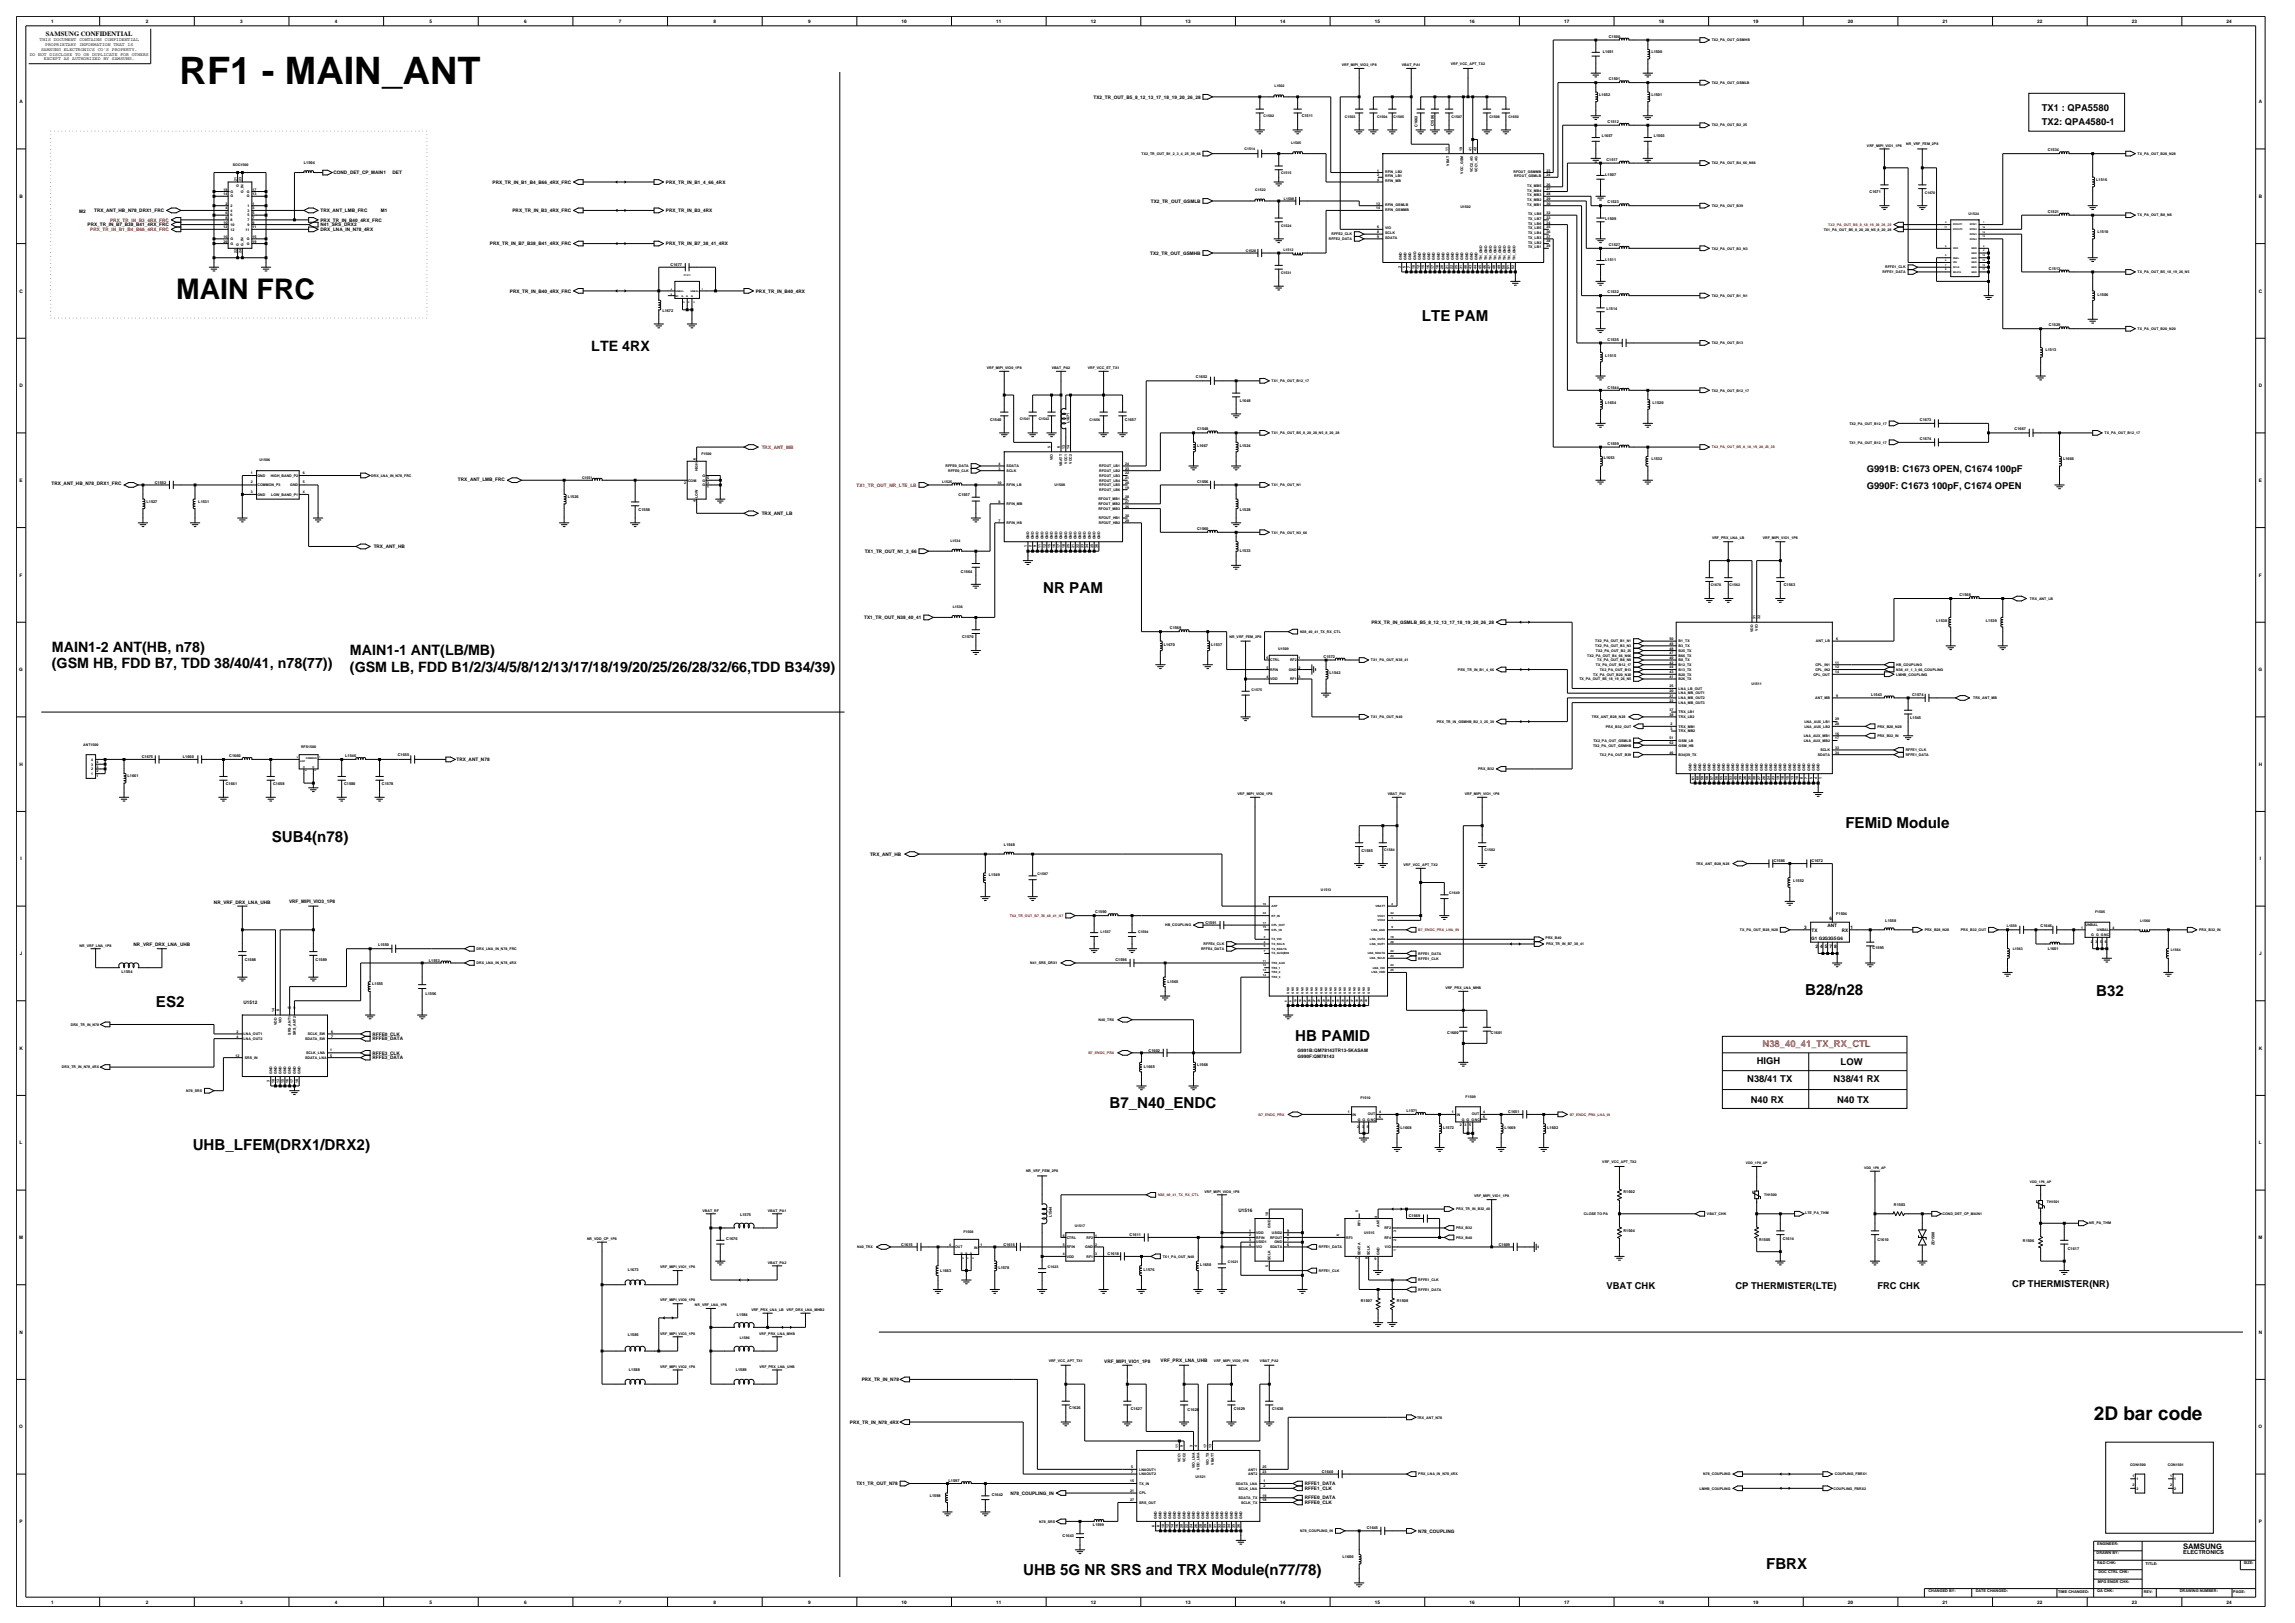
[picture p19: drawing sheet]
<svg xmlns="http://www.w3.org/2000/svg" width="420mm" height="297mm" viewBox="0 0 420 297" stroke-linecap="round" stroke-linejoin="round" font-family="sans-serif">
<defs><g id="words">
<text font-size="6.9" x="32.9" y="15.3">RF1 - MAIN_ANT</text>
<text font-size="5.2" x="32.2" y="54.8">MAIN FRC</text>
<text font-size="3.5" x="383.2" y="259.8">2D bar code</text>
<g font-size="2.8">
<text x="260.2" y="58.6">LTE PAM</text>
<text x="190.9" y="108.4">NR PAM</text>
<text x="49.8" y="154.1">SUB4(n78)</text>
<text x="337.7" y="151.5">FEMiD Module</text>
<text x="28.5" y="184.2">ES2</text>
<text x="330.4" y="182.1">B28/n28</text>
<text x="383.6" y="182.3">B32</text>
<text x="237" y="190.5">HB PAMID</text>
<text x="203.1" y="202.8">B7_N40_ENDC</text>
<text x="35.3" y="210.4">UHB_LFEM(DRX1/DRX2)</text>
<text x="323.2" y="287.1">FBRX</text>
<text x="187.3" y="288.1">UHB 5G NR SRS and TRX Module(n77/78)</text>
</g>
<g font-size="2.6">
<text x="108.2" y="64.3">LTE 4RX</text>
<text x="9.5" y="119.3">MAIN1-2 ANT(HB, n78)</text>
<text x="64" y="119.9">MAIN1-1 ANT(LB/MB)</text>
<text x="9.5" y="122.3">(GSM HB, FDD B7, TDD 38/40/41, n78(77))</text>
<text x="64" y="122.9">(GSM LB, FDD B1/2/3/4/5/8/12/13/17/18/19/20/25/26/28/32/66,TDD B34/39)</text>
</g>
<g font-size="1.7">
<text x="373.7" y="20.3">TX1 : QPA5580</text>
<text x="373.7" y="22.9">TX2: QPA4580-1</text>
<text x="341.6" y="89.4">G990F: C1673 100pF, C1674 OPEN</text>
<text x="341.6" y="86.4">G991B: C1673 OPEN, C1674 100pF</text>
<text x="321.5" y="194.6">HIGH</text>
<text x="336.8" y="194.8">LOW</text>
<text x="319.8" y="198.1">N38/41 TX</text>
<text x="320.4" y="201.8">N40 RX</text>
<text x="335.6" y="198.1">N38/41 RX</text>
<text x="336.2" y="201.8">N40 TX</text>
<text x="294" y="236">VBAT CHK</text>
<text x="317.6" y="236">CP THERMISTER(LTE)</text>
<text x="343.6" y="236">FRC CHK</text>
<text x="368.2" y="235.5">CP THERMISTER(NR)</text>
</g>
<text font-size="1.7" fill="#f00" x="322.6" y="191.6">N38_40_41_TX_RX_CTL</text>
<text font-size="1.4" x="399.5" y="283.4">SAMSUNG</text>
<text font-size="1.2" x="8.4" y="6.5">SAMSUNG CONFIDENTIAL</text>
<text font-size="1" x="399.5" y="284.4">ELECTRONICS</text>
<g font-size=".9">
<text x="9.3" y="4.2">1</text>
<text x="26.7" y="4.2">2</text>
<text x="44" y="4.2">3</text>
<text x="61.3" y="4.2">4</text>
<text x="78.6" y="4.2">5</text>
<text x="95.9" y="4.2">6</text>
<text x="113.3" y="4.2">7</text>
<text x="130.6" y="4.2">8</text>
<text x="147.9" y="4.2">9</text>
<text x="165" y="4.2">10</text>
<text x="182.3" y="4.2">11</text>
<text x="199.6" y="4.2">12</text>
<text x="217" y="4.2">13</text>
<text x="234.3" y="4.2">14</text>
<text x="251.6" y="4.2">15</text>
<text x="268.9" y="4.2">16</text>
<text x="286.2" y="4.2">17</text>
<text x="303.6" y="4.2">18</text>
<text x="320.9" y="4.2">19</text>
<text x="338.2" y="4.2">20</text>
<text x="355.5" y="4.2">21</text>
<text x="372.8" y="4.2">22</text>
<text x="390.2" y="4.2">23</text>
<text x="407.5" y="4.2">24</text>
<text x="5.4" y="10.2">DO NOT DISCLOSE TO OR DUPLICATE FOR OTHERS</text>
<text x="7.3" y="7.6">THIS DOCUMENT CONTAINS CONFIDENTIAL</text>
<text x="7.5" y="9.3">SAMSUNG ELECTRONICS CO'S PROPERTY.</text>
<text x="8" y="11">EXCEPT AS AUTHORIZED BY SAMSUNG.</text>
<text x="8.3" y="8.4">PROPRIETARY INFORMATION THAT IS</text>
<text x="3.6" y="18.9">A</text>
<text x="200.1" y="18">TX2_TR_OUT_B5_8_12_13_17_18_19_20_26_28</text>
<text x="413.4" y="18.9">A</text>
<text x="61" y="31.9">COND_DET_CP_MAIN1</text>
<text x="71.8" y="31.8">DET</text>
<text x="90.1" y="33.6">PRX_TR_IN_B1_B4_B66_4RX_FRC</text>
<text x="121.9" y="33.6">PRX_TR_IN_B1_4_66_4RX</text>
<text x="3.6" y="36.2">B</text>
<text x="14.5" y="38.9">M2</text>
<text x="16" y="41.4">PRX_TR_IN_B7_B38_B41_4RX_FRC</text>
<text x="17.2" y="38.8">TRX_ANT_HB_N78_DRX1_FRC</text>
<text x="58.6" y="38.8">TRX_ANT_LMB_FRC</text>
<text x="58.6" y="41.4">N41_SRS_DRX2</text>
<text x="58.6" y="40.5">PRX_TR_IN_B40_4RX_FRC</text>
<text x="69.7" y="38.7">M1</text>
<text x="93.8" y="38.8">PRX_TR_IN_B3_4RX_FRC</text>
<text x="121.9" y="38.8">PRX_TR_IN_B3_4RX</text>
<text x="210.6" y="37.1">TX2_TR_OUT_GSMLB</text>
<text x="413.4" y="36.2">B</text>
<text x="58.6" y="42.3">DRX_LNA_IN_N78_4RX</text>
<text x="89.7" y="44.9">PRX_TR_IN_B7_B38_B41_4RX_FRC</text>
<text x="121.9" y="44.9">PRX_TR_IN_B7_38_41_4RX</text>
<text x="210.5" y="46.6">TX2_TR_OUT_GSMHB</text>
<text x="3.6" y="53.5">C</text>
<text x="93.3" y="53.5">PRX_TR_IN_B40_4RX_FRC</text>
<text x="138.3" y="53.5">PRX_TR_IN_B40_4RX</text>
<text x="413.4" y="53.5">C</text>
<text x="3.6" y="70.9">D</text>
<text x="413.4" y="70.9">D</text>
<text x="3.6" y="88.2">E</text>
<text x="9.4" y="88.8">TRX_ANT_HB_N78_DRX1_FRC</text>
<text x="83.8" y="88">TRX_ANT_LMB_FRC</text>
<text x="413.4" y="88.2">E</text>
<text x="139.4" y="94.2">TRX_ANT_LB</text>
<text x="68.4" y="100.3">TRX_ANT_HB</text>
<text x="158.3" y="101.2">TX1_TR_OUT_N1_3_66</text>
<text x="3.6" y="105.5">F</text>
<text x="413.4" y="105.5">F</text>
<text x="158.2" y="113.3">TX1_TR_OUT_N38_40_41</text>
<text x="251" y="114.2">PRX_TR_IN_GSMLB_B5_8_12_13_17_18_19_20_26_28</text>
<text x="3.5" y="122.8">G</text>
<text x="413.3" y="122.8">G</text>
<text x="3.6" y="140.2">H</text>
<text x="83.6" y="139.3">TRX_ANT_N78</text>
<text x="413.4" y="140.2">H</text>
<text x="3.7" y="157.5">I</text>
<text x="159.2" y="156.6">TRX_ANT_HB</text>
<text x="413.5" y="157.5">I</text>
<text x="39.2" y="165.4">NR_VRF_DRX_LNA_UHB</text>
<text x="52.9" y="165.3">VRF_MIPI_VIO3_1P8</text>
<text x="24.4" y="173.2">NR_VRF_DRX_LNA_UHB</text>
<text x="330.1" y="170">3</text>
<text x="331.5" y="172">G1 G2G3G5G6</text>
<text x="331.5" y="170.5">TX</text>
<text x="332.2" y="173.4">2</text>
<text x="333.1" y="173.4">4</text>
<text x="334" y="173.4">5</text>
<text x="334.4" y="169.5">ANT</text>
<text x="334.8" y="168.3">6</text>
<text x="334.8" y="173.4">7</text>
<text x="335.7" y="173.4">8</text>
<text x="337.1" y="170.5">RX</text>
<text x="338.7" y="170">1</text>
<text x="3.6" y="174.8">J</text>
<text x="413.4" y="174.8">J</text>
<text x="44.6" y="183.8">U1512</text>
<text x="68.2" y="190.4">RFFE0_DATA</text>
<text x="68.2" y="189.5">RFFE0_CLK</text>
<text x="3.6" y="192.1">K</text>
<text x="68.2" y="193.8">RFFE3_DATA</text>
<text x="68.2" y="193">RFFE3_CLK</text>
<text x="237.5" y="192.4">G991B:QM78143TR13-5KASAM</text>
<text x="237.5" y="193.5">G990F:QM78143</text>
<text x="413.4" y="192.1">K</text>
<text x="3.6" y="209.4">L</text>
<text x="413.4" y="209.4">L</text>
<text x="226.7" y="221.8">U1516</text>
<text x="3.5" y="226.7">M</text>
<text x="413.3" y="226.7">M</text>
<text x="3.6" y="244.1">N</text>
<text x="413.4" y="244.1">N</text>
<text x="202.1" y="249.5">VRF_MIPI_VIO1_1P8</text>
<text x="212.4" y="249.3">VRF_PRX_LNA_UHB</text>
<text x="157.7" y="252.7">PRX_TR_IN_N78</text>
<text x="3.5" y="261.4">O</text>
<text x="155.5" y="260.5">PRX_TR_IN_N78_4RX</text>
<text x="413.3" y="261.4">O</text>
<text x="156.7" y="271.8">TX1_TR_OUT_N78</text>
<text x="184.9" y="273.5">N78_COUPLING_IN</text>
<text x="238.8" y="271.8">RFFE1_DATA</text>
<text x="238.8" y="275.2">RFFE0_CLK</text>
<text x="238.8" y="274.4">RFFE0_DATA</text>
<text x="238.8" y="272.7">RFFE1_CLK</text>
<text x="3.6" y="278.7">P</text>
<text x="259.6" y="280.4">N78_COUPLING</text>
<text x="413.4" y="278.7">P</text>
<text x="9.3" y="293.4">1</text>
<text x="26.7" y="293.4">2</text>
<text x="44" y="293.4">3</text>
<text x="61.3" y="293.4">4</text>
<text x="78.6" y="293.4">5</text>
<text x="95.9" y="293.4">6</text>
<text x="113.3" y="293.4">7</text>
<text x="130.6" y="293.4">8</text>
<text x="147.9" y="293.4">9</text>
<text x="165" y="293.4">10</text>
<text x="182.3" y="293.4">11</text>
<text x="199.6" y="293.4">12</text>
<text x="217" y="293.4">13</text>
<text x="234.3" y="293.4">14</text>
<text x="251.6" y="293.4">15</text>
<text x="268.9" y="293.4">16</text>
<text x="286.2" y="293.4">17</text>
<text x="303.6" y="293.4">18</text>
<text x="320.9" y="293.4">19</text>
<text x="338.2" y="293.4">20</text>
<text x="355.5" y="293.4">21</text>
<text x="372.8" y="293.4">22</text>
<text x="390.2" y="293.4">23</text>
<text x="407.5" y="293.4">24</text>
</g>
<g font-size=".9" fill="#f00">
<text x="20.2" y="40.5">PRX_TR_IN_B3_4RX_FRC</text>
<text x="16.5" y="42.3">PRX_TR_IN_B1_B4_B66_4RX_FRC</text>
<text x="139.4" y="82.1">TRX_ANT_MB</text>
<text x="156.8" y="89.1">TX1_TR_OUT_NR_LTE_LB</text>
</g>
<g font-size=".7">
<text x="265.5" y="11.9">VRF_VCC_APT_TX2</text>
<text x="293.3" y="9.7">L1651</text>
<text x="294.4" y="6.9">C1500</text>
<text x="302.2" y="9.7">L1500</text>
<text x="313.2" y="7.6">TX2_PA_OUT_GSMHB</text>
<text x="233.2" y="16">L1502</text>
<text x="245.6" y="12.1">VRF_MIPI_VIO2_1P8</text>
<text x="256.6" y="12.1">VBAT_PA1</text>
<text x="292.7" y="17.5">L1652</text>
<text x="294.4" y="14.7">C1501</text>
<text x="302.2" y="17.5">L1501</text>
<text x="313.2" y="15.4">TX2_PA_OUT_GSMLB</text>
<text x="231.2" y="21.4">C1502</text>
<text x="238.2" y="21.5">C1511</text>
<text x="246.1" y="21.6">C1503</text>
<text x="252" y="21.6">C1504</text>
<text x="255" y="21.6">C1505</text>
<text x="259.4" y="23.3" transform="rotate(-90 259.4 23.3)">C1662</text>
<text x="262.4" y="23.1" transform="rotate(-90 262.4 23.1)">C1506</text>
<text x="265.6" y="21.6">C1507</text>
<text x="272.6" y="21.6">C1508</text>
<text x="276" y="21.6">C1650</text>
<text x="294.2" y="22.5">C1512</text>
<text x="313.2" y="23.1">TX2_PA_OUT_B2_25</text>
<text x="208.9" y="28.4">TX2_TR_OUT_B1_2_3_4_25_39_66</text>
<text x="227.8" y="27.5">C1514</text>
<text x="236.3" y="26.4">L1505</text>
<text x="265" y="27.6" transform="rotate(-90 265 27.6)">11</text>
<text x="267.6" y="27.6" transform="rotate(-90 267.6 27.6)">19</text>
<text x="269.3" y="27.6" transform="rotate(-90 269.3 27.6)">41</text>
<text x="270.2" y="27.6" transform="rotate(-90 270.2 27.6)">42</text>
<text x="293.1" y="25.1">L1657</text>
<text x="294" y="29.4">C1517</text>
<text x="302.6" y="25.1">L1503</text>
<text x="341.7" y="26.8">VRF_MIPI_VIO1_1P8</text>
<text x="348.9" y="26.6">NR_VRF_FEM_2P8</text>
<text x="374.7" y="27.7">C1534</text>
<text x="391.2" y="28.4">TX_PA_OUT_B28_N28</text>
<text x="40.9" y="34.9">18</text>
<text x="40.9" y="35.7">14</text>
<text x="42.2" y="35.3">G</text>
<text x="42.6" y="30.3">SOC1500</text>
<text x="43.3" y="33.2" transform="rotate(-90 43.3 33.2)">21</text>
<text x="43.7" y="34.3" transform="rotate(-90 43.7 34.3)">G</text>
<text x="44.2" y="33.2" transform="rotate(-90 44.2 33.2)">23</text>
<text x="44.6" y="35.3" transform="rotate(-90 44.6 35.3)">G_IN</text>
<text x="45.1" y="35.3">G</text>
<text x="46.2" y="35.7">13</text>
<text x="46.2" y="34.9">17</text>
<text x="55.6" y="30">L1504</text>
<text x="229.7" y="34.9">C1522</text>
<text x="234.4" y="31.8">C1515</text>
<text x="252" y="33.1">4</text>
<text x="252" y="32.2">2</text>
<text x="252" y="31.4">1</text>
<text x="253.5" y="33.3">RFIN_MB</text>
<text x="253.5" y="32.5">RFIN_LB1</text>
<text x="253.5" y="31.6">RFIN_LB2</text>
<text x="265.2" y="30.3" transform="rotate(-90 265.2 30.3)">VBAT</text>
<text x="267.8" y="31.8" transform="rotate(-90 267.8 31.8)">VCC_GSM</text>
<text x="269.5" y="31.5" transform="rotate(-90 269.5 31.5)">VCC2_4G</text>
<text x="270.4" y="31.5" transform="rotate(-90 270.4 31.5)">VCC1_4G</text>
<text x="277" y="31.6">RFOUT_GSMMB</text>
<text x="277.1" y="32.5">RFOUT_GSMLB</text>
<text x="279.5" y="34.2">TX_MB5</text>
<text x="279.5" y="35.1">TX_MB4</text>
<text x="279.5" y="35.9">TX_MB3</text>
<text x="283" y="34">26</text>
<text x="283" y="34.8">27</text>
<text x="283" y="35.7">28</text>
<text x="283" y="31.4">23</text>
<text x="283" y="32.2">24</text>
<text x="293.8" y="32.2">L1507</text>
<text x="313.2" y="30.1">TX2_PA_OUT_B4_66_N66</text>
<text x="342.1" y="35.3">C1671</text>
<text x="352.2" y="35.5">C1670</text>
<text x="383.6" y="33.1">L1516</text>
<text x="40.9" y="40.9">10</text>
<text x="40.9" y="41.8">12</text>
<text x="41.2" y="38.3">4</text>
<text x="41.2" y="39.2">6</text>
<text x="41.2" y="40.1">8</text>
<text x="41.2" y="37.5">2</text>
<text x="42.2" y="38.7">4</text>
<text x="42.2" y="39.6">6</text>
<text x="42.2" y="40.4">8</text>
<text x="42.2" y="37.9">2</text>
<text x="42.2" y="41.3">10</text>
<text x="42.2" y="36.1">G</text>
<text x="45.1" y="36.1">G</text>
<text x="45.3" y="38.7">3</text>
<text x="45.3" y="39.6">5</text>
<text x="45.3" y="40.4">7</text>
<text x="45.3" y="41.3">9</text>
<text x="45.3" y="37.9">1</text>
<text x="46.2" y="41.8">11</text>
<text x="46.2" y="38.3">3</text>
<text x="46.2" y="39.2">5</text>
<text x="46.2" y="40.1">7</text>
<text x="46.2" y="40.9">9</text>
<text x="46.2" y="37.5">1</text>
<text x="234.4" y="41.5">C1524</text>
<text x="235" y="36.6">L1508</text>
<text x="251.8" y="37.4">13</text>
<text x="251.8" y="38.3">14</text>
<text x="252" y="41.8">6</text>
<text x="253.5" y="42">VIO</text>
<text x="253.5" y="37.7">RFIN_GSMLB</text>
<text x="253.5" y="38.5">RFIN_GSMMB</text>
<text x="267.3" y="38.1">U1502</text>
<text x="279.5" y="36.8">TX_MB2</text>
<text x="279.5" y="37.7">TX_MB1</text>
<text x="279.7" y="39.4">TX_LB8</text>
<text x="279.7" y="40.3">TX_LB7</text>
<text x="279.7" y="41.1">TX_LB6</text>
<text x="279.7" y="42">TX_LB5</text>
<text x="283" y="39.2">32</text>
<text x="283" y="40">33</text>
<text x="283" y="40.9">34</text>
<text x="283" y="41.8">35</text>
<text x="283" y="36.6">29</text>
<text x="283" y="37.4">30</text>
<text x="293.8" y="40.2">L1509</text>
<text x="294.2" y="37.2">C1523</text>
<text x="313.2" y="37.9">TX2_PA_OUT_B39</text>
<text x="360.3" y="39.4">U1524</text>
<text x="374.7" y="38.9">C1521</text>
<text x="391.2" y="39.6">TX_PA_OUT_B8_N8</text>
<text x="40.9" y="44.4">20</text>
<text x="40.9" y="43.5">16</text>
<text x="42.2" y="44.8">G</text>
<text x="42.2" y="42.2">12</text>
<text x="42.2" y="43.9">G</text>
<text x="43.3" y="46.3" transform="rotate(-90 43.3 46.3)">22</text>
<text x="43.7" y="45" transform="rotate(-90 43.7 45)">G</text>
<text x="44.2" y="46.3" transform="rotate(-90 44.2 46.3)">24</text>
<text x="44.6" y="45" transform="rotate(-90 44.6 45)">G_IN</text>
<text x="44.9" y="42.2">11</text>
<text x="45.1" y="44.8">G</text>
<text x="45.1" y="43.9">G</text>
<text x="46.2" y="44.4">19</text>
<text x="46.2" y="43.5">15</text>
<text x="228" y="46.1">C1528</text>
<text x="234.9" y="45.9">L1512</text>
<text x="243.2" y="43.9">RFFE2_DATA</text>
<text x="243.7" y="43.1">RFFE2_CLK</text>
<text x="252" y="42.6">8</text>
<text x="252" y="43.5">9</text>
<text x="253.5" y="42.8">SCLK</text>
<text x="253.5" y="43.7">SDATA</text>
<text x="256.5" y="47.6" transform="rotate(-90 256.5 47.6)">GND</text>
<text x="257.4" y="47.6" transform="rotate(-90 257.4 47.6)">GND</text>
<text x="258.3" y="47.6" transform="rotate(-90 258.3 47.6)">GND</text>
<text x="259.1" y="47.5" transform="rotate(-90 259.1 47.5)">GND</text>
<text x="260" y="47.6" transform="rotate(-90 260 47.6)">GND</text>
<text x="260.9" y="47.6" transform="rotate(-90 260.9 47.6)">GND</text>
<text x="261.7" y="47.6" transform="rotate(-90 261.7 47.6)">GND</text>
<text x="262.6" y="47.6" transform="rotate(-90 262.6 47.6)">GND</text>
<text x="263.5" y="47.6" transform="rotate(-90 263.5 47.6)">GND</text>
<text x="264.3" y="47.6" transform="rotate(-90 264.3 47.6)">GND</text>
<text x="265.2" y="47.6" transform="rotate(-90 265.2 47.6)">GND</text>
<text x="266.1" y="47.6" transform="rotate(-90 266.1 47.6)">GND</text>
<text x="266.9" y="47.6" transform="rotate(-90 266.9 47.6)">GND</text>
<text x="267.8" y="47.6" transform="rotate(-90 267.8 47.6)">GND</text>
<text x="268.7" y="47.6" transform="rotate(-90 268.7 47.6)">GND</text>
<text x="269.5" y="47.6" transform="rotate(-90 269.5 47.6)">GND</text>
<text x="270.4" y="47.6" transform="rotate(-90 270.4 47.6)">GND</text>
<text x="271.3" y="47.6" transform="rotate(-90 271.3 47.6)">TH_GND</text>
<text x="272.1" y="47.6" transform="rotate(-90 272.1 47.6)">TH_GND</text>
<text x="273" y="47.6" transform="rotate(-90 273 47.6)">TH_GND</text>
<text x="273.9" y="47.6" transform="rotate(-90 273.9 47.6)">TH_GND</text>
<text x="274.7" y="47.6" transform="rotate(-90 274.7 47.6)">TH_GND</text>
<text x="275.6" y="47.6" transform="rotate(-90 275.6 47.6)">TH_GND</text>
<text x="276.5" y="47.6" transform="rotate(-90 276.5 47.6)">TH_GND</text>
<text x="277.3" y="47.6" transform="rotate(-90 277.3 47.6)">TH_GND</text>
<text x="279.7" y="45.5">TX_LB1</text>
<text x="279.7" y="42.8">TX_LB4</text>
<text x="279.7" y="43.7">TX_LB3</text>
<text x="279.7" y="44.6">TX_LB2</text>
<text x="283" y="42.6">36</text>
<text x="283" y="43.5">37</text>
<text x="283" y="44.4">38</text>
<text x="283" y="45.2">39</text>
<text x="293.8" y="47.8">L1511</text>
<text x="294.4" y="45">C1527</text>
<text x="313.2" y="45.7">TX2_PA_OUT_B3_N3</text>
<text x="333.8" y="42.2">TX1_PA_OUT_B5_8_20_28_N5_8_20_28</text>
<text x="383.8" y="42.6">L1510</text>
<text x="122.7" y="48.7">C1677</text>
<text x="234.4" y="50.2">C1531</text>
<text x="256.3" y="49.1" transform="rotate(-90 256.3 49.1)">3</text>
<text x="257.2" y="49.1" transform="rotate(-90 257.2 49.1)">5</text>
<text x="258.1" y="49.1" transform="rotate(-90 258.1 49.1)">7</text>
<text x="258.9" y="49.3" transform="rotate(-90 258.9 49.3)">10</text>
<text x="259.8" y="49.3" transform="rotate(-90 259.8 49.3)">12</text>
<text x="260.7" y="49.3" transform="rotate(-90 260.7 49.3)">15</text>
<text x="261.5" y="49.3" transform="rotate(-90 261.5 49.3)">16</text>
<text x="262.4" y="49.3" transform="rotate(-90 262.4 49.3)">17</text>
<text x="263.3" y="49.3" transform="rotate(-90 263.3 49.3)">18</text>
<text x="264.1" y="49.3" transform="rotate(-90 264.1 49.3)">20</text>
<text x="265" y="49.3" transform="rotate(-90 265 49.3)">21</text>
<text x="265.9" y="49.3" transform="rotate(-90 265.9 49.3)">22</text>
<text x="266.7" y="49.3" transform="rotate(-90 266.7 49.3)">25</text>
<text x="267.6" y="49.3" transform="rotate(-90 267.6 49.3)">31</text>
<text x="268.5" y="49.3" transform="rotate(-90 268.5 49.3)">40</text>
<text x="269.3" y="49.3" transform="rotate(-90 269.3 49.3)">43</text>
<text x="270.2" y="49.3" transform="rotate(-90 270.2 49.3)">44</text>
<text x="271.1" y="49.3" transform="rotate(-90 271.1 49.3)">45</text>
<text x="271.9" y="49.3" transform="rotate(-90 271.9 49.3)">46</text>
<text x="272.8" y="49.3" transform="rotate(-90 272.8 49.3)">47</text>
<text x="273.7" y="49.3" transform="rotate(-90 273.7 49.3)">48</text>
<text x="274.5" y="49.3" transform="rotate(-90 274.5 49.3)">49</text>
<text x="275.4" y="49.3" transform="rotate(-90 275.4 49.3)">50</text>
<text x="276.2" y="49.3" transform="rotate(-90 276.2 49.3)">51</text>
<text x="277.1" y="49.3" transform="rotate(-90 277.1 49.3)">52</text>
<text x="294.2" y="53.7">C1532</text>
<text x="344.5" y="50">RFFE1_DATA</text>
<text x="345" y="49.1">RFFE1_CLK</text>
<text x="375" y="49.3">C1513</text>
<text x="391.2" y="50">TX_PA_OUT_B5_18_19_26_N5</text>
<text x="121.2" y="57.1">L1672</text>
<text x="294" y="56.7">L1514</text>
<text x="313.2" y="54.3">TX2_PA_OUT_B1_N1</text>
<text x="375" y="59.7">C1529</text>
<text x="383.8" y="54.1">L1506</text>
<text x="293.8" y="65.4">L1515</text>
<text x="294.2" y="62.3">C1535</text>
<text x="313.2" y="63">TX2_PA_OUT_B13</text>
<text x="374.3" y="64.3">L1513</text>
<text x="391.2" y="60.4">TX_PA_OUT_B20_N20</text>
<text x="180.6" y="67.5">VRF_MIPI_VIO0_1P8</text>
<text x="192.5" y="67.5">VBAT_PA2</text>
<text x="199.1" y="67.5">VRF_VCC_ET_TX1</text>
<text x="218.9" y="69.3">C1652</text>
<text x="232.7" y="69.9">TX1_PA_OUT_B12_17</text>
<text x="294.2" y="71.2">C1544</text>
<text x="313.2" y="71.7">TX2_PA_OUT_B12_17</text>
<text x="181.2" y="77">C1540</text>
<text x="186.6" y="76.8">C1541</text>
<text x="190.1" y="76.8">C1542</text>
<text x="195.7" y="77.5" transform="rotate(-90 195.7 77.5)">L1671</text>
<text x="199.4" y="77">C1656</text>
<text x="205.9" y="77">C1657</text>
<text x="226.9" y="73.6">L1648</text>
<text x="293.8" y="74">L1654</text>
<text x="302.4" y="74">L1520</text>
<text x="338.4" y="77.7">TX2_PA_OUT_B12_17</text>
<text x="351.4" y="77">C1673</text>
<text x="128.4" y="83.3">F1500</text>
<text x="192.3" y="82" transform="rotate(-90 192.3 82)">5</text>
<text x="194" y="82" transform="rotate(-90 194 82)">6</text>
<text x="194.8" y="82.2" transform="rotate(-90 194.8 82.2)">13</text>
<text x="195.7" y="82.2" transform="rotate(-90 195.7 82.2)">14</text>
<text x="219.1" y="78.8">C1548</text>
<text x="219.1" y="81.8">L1667</text>
<text x="226.9" y="81.8">L1524</text>
<text x="232.7" y="79.5">TX1_PA_OUT_B5_8_20_28_N5_8_20_28</text>
<text x="294.2" y="81.4">C1559</text>
<text x="338.4" y="81.2">TX1_PA_OUT_B12_17</text>
<text x="351.4" y="80.5">C1674</text>
<text x="368.7" y="78.8">C1667</text>
<text x="385.1" y="79.5">TX_PA_OUT_B12_17</text>
<text x="28.3" y="88.5">C1552</text>
<text x="45.9" y="88.4">2</text>
<text x="45.9" y="86.7">1</text>
<text x="47.1" y="87.2">GND</text>
<text x="47.1" y="89">COMMON_P3</text>
<text x="47.5" y="84.4">U1506</text>
<text x="49.5" y="87.2">HIGH_BAND_P2</text>
<text x="53.1" y="89">GND</text>
<text x="55.4" y="88.4">5</text>
<text x="55.4" y="86.7">6</text>
<text x="67.9" y="87.2">DRX_LNA_IN_N78_FRC</text>
<text x="106.5" y="87.6">C1551</text>
<text x="125.2" y="88.5">2</text>
<text x="125.9" y="88.1">COM</text>
<text x="127.3" y="84.2" transform="rotate(-90 127.3 84.2)">6</text>
<text x="127.7" y="86.2" transform="rotate(-90 127.7 86.2)">HIGH</text>
<text x="128.5" y="89">G</text>
<text x="128.5" y="88.1">G</text>
<text x="128.5" y="87.2">G</text>
<text x="129.4" y="89.4">1</text>
<text x="129.4" y="88.5">3</text>
<text x="129.4" y="87.6">5</text>
<text x="172.4" y="88.3">L1525</text>
<text x="173" y="85.5">RFFE0_DATA</text>
<text x="173.5" y="86.4">RFFE0_CLK</text>
<text x="182.6" y="88.5">10</text>
<text x="182.7" y="85.1">4</text>
<text x="182.7" y="85.9">3</text>
<text x="184.2" y="85.5">SDATA</text>
<text x="184.2" y="86.4">SCLK</text>
<text x="184.2" y="89">RFIN_LB</text>
<text x="192.7" y="84.2" transform="rotate(-90 192.7 84.2)">VIO</text>
<text x="193" y="89">U1508</text>
<text x="194.4" y="85.3" transform="rotate(-90 194.4 85.3)">VBATT</text>
<text x="195.3" y="84.9" transform="rotate(-90 195.3 84.9)">VCC1</text>
<text x="196.1" y="84.9" transform="rotate(-90 196.1 84.9)">VCC2</text>
<text x="201.2" y="85.5">RFOUT_LB1</text>
<text x="201.2" y="89.8">RFOUT_LB6</text>
<text x="201.2" y="89">RFOUT_LB5</text>
<text x="201.2" y="88.1">RFOUT_LB4</text>
<text x="201.2" y="87.2">RFOUT_LB3</text>
<text x="201.2" y="86.4">RFOUT_LB2</text>
<text x="205.9" y="85.1">24</text>
<text x="205.9" y="89.4">19</text>
<text x="205.9" y="88.5">20</text>
<text x="205.9" y="87.7">21</text>
<text x="205.9" y="86.8">22</text>
<text x="205.9" y="85.9">23</text>
<text x="219.1" y="88.3">C1556</text>
<text x="232.7" y="89">TX1_PA_OUT_N1</text>
<text x="293.5" y="84">L1653</text>
<text x="302.2" y="84.2">L1532</text>
<text x="377.6" y="84.2">L1666</text>
<text x="26.8" y="92">L1527</text>
<text x="36.3" y="92">L1531</text>
<text x="45.9" y="90.2">3</text>
<text x="47.1" y="90.7">GND</text>
<text x="49.6" y="90.7">LOW_BAND_P1</text>
<text x="55.4" y="90.2">4</text>
<text x="103.9" y="91.1">L1526</text>
<text x="116.9" y="93.5">C1558</text>
<text x="127.3" y="91.9" transform="rotate(-90 127.3 91.9)">4</text>
<text x="127.7" y="91.2" transform="rotate(-90 127.7 91.2)">LOW</text>
<text x="175.4" y="90.8">C1557</text>
<text x="182.7" y="95.5">7</text>
<text x="182.7" y="92">8</text>
<text x="184.2" y="95.9">RFIN_HB</text>
<text x="184.2" y="92.4">RFIN_MB</text>
<text x="201" y="93.3">RFOUT_MB3</text>
<text x="201" y="92.4">RFOUT_MB2</text>
<text x="201" y="91.6">RFOUT_MB1</text>
<text x="201.1" y="95.9">RFOUT_HB2</text>
<text x="201.1" y="95">RFOUT_HB1</text>
<text x="205.9" y="92.9">26</text>
<text x="205.9" y="92">27</text>
<text x="205.9" y="91.1">28</text>
<text x="205.9" y="95.5">29</text>
<text x="205.9" y="94.6">30</text>
<text x="226.9" y="93.5">L1528</text>
<text x="173.9" y="99.1">L1534</text>
<text x="187.9" y="100.2" transform="rotate(-90 187.9 100.2)">1</text>
<text x="188.4" y="98.7" transform="rotate(-90 188.4 98.7)">GND</text>
<text x="188.8" y="100.2" transform="rotate(-90 188.8 100.2)">2</text>
<text x="189.2" y="98.7" transform="rotate(-90 189.2 98.7)">GND</text>
<text x="189.6" y="100.2" transform="rotate(-90 189.6 100.2)">9</text>
<text x="190.1" y="98.7" transform="rotate(-90 190.1 98.7)">GND</text>
<text x="190.5" y="100.4" transform="rotate(-90 190.5 100.4)">11</text>
<text x="190.9" y="98.7" transform="rotate(-90 190.9 98.7)">GND</text>
<text x="191.4" y="100.4" transform="rotate(-90 191.4 100.4)">12</text>
<text x="191.8" y="98.7" transform="rotate(-90 191.8 98.7)">GND</text>
<text x="192.3" y="100.4" transform="rotate(-90 192.3 100.4)">15</text>
<text x="192.7" y="98.7" transform="rotate(-90 192.7 98.7)">GND</text>
<text x="193.1" y="100.4" transform="rotate(-90 193.1 100.4)">16</text>
<text x="193.5" y="98.7" transform="rotate(-90 193.5 98.7)">GND</text>
<text x="194" y="100.4" transform="rotate(-90 194 100.4)">17</text>
<text x="194.4" y="98.7" transform="rotate(-90 194.4 98.7)">GND</text>
<text x="194.8" y="100.4" transform="rotate(-90 194.8 100.4)">18</text>
<text x="195.3" y="98.7" transform="rotate(-90 195.3 98.7)">GND</text>
<text x="195.7" y="100.4" transform="rotate(-90 195.7 100.4)">25</text>
<text x="196.1" y="98.7" transform="rotate(-90 196.1 98.7)">GND</text>
<text x="196.6" y="100.4" transform="rotate(-90 196.6 100.4)">31</text>
<text x="197" y="98.7" transform="rotate(-90 197 98.7)">GND</text>
<text x="197.4" y="100.4" transform="rotate(-90 197.4 100.4)">32</text>
<text x="197.9" y="98.7" transform="rotate(-90 197.9 98.7)">GND</text>
<text x="198.3" y="100.4" transform="rotate(-90 198.3 100.4)">33</text>
<text x="198.7" y="98.7" transform="rotate(-90 198.7 98.7)">GND</text>
<text x="199.2" y="100.4" transform="rotate(-90 199.2 100.4)">34</text>
<text x="199.6" y="98.7" transform="rotate(-90 199.6 98.7)">GND</text>
<text x="200" y="100.4" transform="rotate(-90 200 100.4)">35</text>
<text x="200.5" y="98.7" transform="rotate(-90 200.5 98.7)">GND</text>
<text x="200.9" y="100.4" transform="rotate(-90 200.9 100.4)">36</text>
<text x="201.3" y="98.7" transform="rotate(-90 201.3 98.7)">GND</text>
<text x="219.1" y="97">C1560</text>
<text x="226.9" y="101.1">L1533</text>
<text x="232.7" y="97.6">TX1_PA_OUT_N3_66</text>
<text x="313.3" y="98.7">VRF_PRX_LNA_LB</text>
<text x="322.6" y="98.7">VRF_MIPI_VIO1_1P8</text>
<text x="175.9" y="104.8">C1564</text>
<text x="313.1" y="107.1">C1678</text>
<text x="316.5" y="107.1">C1562</text>
<text x="326.5" y="107.1">C1563</text>
<text x="174.4" y="111.2">L1536</text>
<text x="321.3" y="113.3" transform="rotate(-90 321.3 113.3)">31</text>
<text x="322.1" y="113.3" transform="rotate(-90 322.1 113.3)">32</text>
<text x="354.3" y="113.9">L1538</text>
<text x="358.6" y="109.1">C1568</text>
<text x="363.4" y="113.9">L1539</text>
<text x="371.5" y="109.8">TRX_ANT_LB</text>
<text x="176.1" y="116.7">C1570</text>
<text x="213" y="118.2">L1670</text>
<text x="214.1" y="115.1">C1569</text>
<text x="221.7" y="118.2">L1537</text>
<text x="225" y="116.7">NR_VRF_FEM_2P8</text>
<text x="233.9" y="118.9">U1509</text>
<text x="237.9" y="115.8">N38_40_41_TX_RX_CTL</text>
<text x="291.9" y="117.6">TX2_PA_OUT_B1_N1</text>
<text x="291.9" y="118.4">TX2_PA_OUT_B3_N3</text>
<text x="292" y="119.3">TX2_PA_OUT_B2_25</text>
<text x="305.5" y="119.7">47</text>
<text x="305.5" y="118.9">48</text>
<text x="305.5" y="118">49</text>
<text x="305.5" y="117.1">50</text>
<text x="307.2" y="119.3">B25_TX</text>
<text x="307.2" y="118.4">B3_TX</text>
<text x="307.2" y="117.6">B1_TX</text>
<text x="320.9" y="115.7" transform="rotate(-90 320.9 115.7)">VDD</text>
<text x="321.7" y="115.4" transform="rotate(-90 321.7 115.4)">VIO</text>
<text x="332.3" y="117.6">ANT_LB</text>
<text x="336" y="117.1">6</text>
<text x="231.7" y="122.3">5</text>
<text x="231.7" y="124.1">4</text>
<text x="231.7" y="120.6">6</text>
<text x="232.5" y="121">CTRL</text>
<text x="232.5" y="122.8">RFIN</text>
<text x="232.5" y="124.5">VDD</text>
<text x="235.9" y="122.8">GND</text>
<text x="236.1" y="124.5">RF1</text>
<text x="236.1" y="121">RF2</text>
<text x="237.6" y="122.3">2</text>
<text x="237.6" y="124.1">3</text>
<text x="237.6" y="120.6">1</text>
<text x="242.2" y="120.4">C1572</text>
<text x="243.3" y="123.4">L1542</text>
<text x="250.9" y="121">TX1_PA_OUT_N38_41</text>
<text x="266.8" y="122.8">PRX_TR_IN_B1_4_66</text>
<text x="289" y="124.5">TX_PA_OUT_B5_18_19_26_N5</text>
<text x="290.5" y="120.1">TX2_PA_OUT_B4_66_N66</text>
<text x="291.6" y="123.6">TX_PA_OUT_B20_N20</text>
<text x="292" y="121.9">TX_PA_OUT_B12_17</text>
<text x="292.3" y="121">TX_PA_OUT_B8_N8</text>
<text x="292.8" y="122.8">TX2_PA_OUT_B13</text>
<text x="305.5" y="122.3">44</text>
<text x="305.5" y="120.6">40</text>
<text x="305.5" y="124">41</text>
<text x="305.5" y="121.4">42</text>
<text x="305.5" y="123.2">43</text>
<text x="305.5" y="125.8">25</text>
<text x="307.2" y="120.1">B66_TX</text>
<text x="307.2" y="121">B8_TX</text>
<text x="307.2" y="124.5">B26_TX</text>
<text x="307.2" y="121.9">B12_TX</text>
<text x="307.2" y="123.6">B20_TX</text>
<text x="307.2" y="122.8">B13_TX</text>
<text x="320.5" y="125.3">U1511</text>
<text x="331.9" y="123.6">CPL_OUT</text>
<text x="332.2" y="121.9">CPL_IN1</text>
<text x="332.2" y="122.8">CPL_IN2</text>
<text x="335.9" y="121.4">11</text>
<text x="335.9" y="122.3">12</text>
<text x="335.9" y="123.2">14</text>
<text x="347" y="122.8">N38_41_1_3_66_COUPLING</text>
<text x="347" y="121.9">HB_COUPLING</text>
<text x="347" y="123.6">LMHB_COUPLING</text>
<text x="229" y="126.4">C1575</text>
<text x="250.9" y="131.4">TX1_PA_OUT_N40</text>
<text x="291.3" y="131.4">TRX_ANT_B28_N28</text>
<text x="305.5" y="130.1">37</text>
<text x="305.5" y="131">38</text>
<text x="305.5" y="128.4">22</text>
<text x="305.5" y="126.6">20</text>
<text x="305.5" y="127.5">21</text>
<text x="307.2" y="131.4">TRX_LB2</text>
<text x="307.2" y="130.5">TRX_LB1</text>
<text x="307.2" y="126.2">LNA_LB_OUT</text>
<text x="307.2" y="127.1">LNA_MB_OUT1</text>
<text x="307.2" y="127.9">LNA_MB_OUT2</text>
<text x="307.2" y="128.8">LNA_MB_OUT3</text>
<text x="332.2" y="127.9">ANT_MB</text>
<text x="335.9" y="131.8">29</text>
<text x="336" y="127.5">9</text>
<text x="342.4" y="127.3">L1543</text>
<text x="349.6" y="131.6">L1545</text>
<text x="349.9" y="127.3">C1574</text>
<text x="361.1" y="127.9">TRX_ANT_MB</text>
<text x="15.2" y="136.6">ANT1500</text>
<text x="55.1" y="136.8">RFS1500</text>
<text x="262.9" y="132.3">PRX_TR_IN_GSMHB_B2_3_25_39</text>
<text x="291.5" y="136.6">TX2_PA_OUT_GSMHB</text>
<text x="291.6" y="135.7">TX2_PA_OUT_GSMLB</text>
<text x="293.9" y="133.1">PRX_B32_OUT</text>
<text x="305.5" y="135.3">51</text>
<text x="305.5" y="136.2">52</text>
<text x="305.5" y="137.9">46</text>
<text x="305.7" y="133.6">3</text>
<text x="305.7" y="132.7">2</text>
<text x="307.2" y="136.6">GSM_HB</text>
<text x="307.2" y="135.7">GSM_LB</text>
<text x="307.2" y="134">TRX_MB2</text>
<text x="307.2" y="133.1">TRX_MB1</text>
<text x="330.1" y="134.9">LNA_AUX_MB1</text>
<text x="330.1" y="135.7">LNA_AUX_MB2</text>
<text x="330.2" y="133.1">LNA_AUX_LB2</text>
<text x="330.2" y="132.3">LNA_AUX_LB1</text>
<text x="333.1" y="137.5">SCLK</text>
<text x="335.9" y="137">33</text>
<text x="335.9" y="137.9">34</text>
<text x="335.9" y="132.7">28</text>
<text x="335.9" y="134.4">16</text>
<text x="335.9" y="135.3">17</text>
<text x="343.6" y="133.1">PRX_B28_N28</text>
<text x="343.6" y="134.9">PRX_B32_IN</text>
<text x="348.8" y="137.5">RFFE1_CLK</text>
<text x="16.7" y="141.8">1</text>
<text x="16.7" y="140.9">2</text>
<text x="16.7" y="140.1">3</text>
<text x="16.7" y="139.2">4</text>
<text x="17.7" y="142.2">1</text>
<text x="17.7" y="141.3">2</text>
<text x="17.7" y="140.5">3</text>
<text x="17.7" y="139.6">4</text>
<text x="23.4" y="142.2">L1661</text>
<text x="25.9" y="138.7">C1675</text>
<text x="33.5" y="138.7">L1660</text>
<text x="41.3" y="143.7">C1661</text>
<text x="42" y="138.5">C1660</text>
<text x="50" y="143.7">C1658</text>
<text x="63" y="143.7">C1580</text>
<text x="63.2" y="138.5">L1546</text>
<text x="69.9" y="143.7">C1578</text>
<text x="72.8" y="138.4">C1655</text>
<text x="270.5" y="140.9">PRX_B32</text>
<text x="292.8" y="138.3">TX2_PA_OUT_B39</text>
<text x="307.2" y="138.3">B34|39_TX</text>
<text x="309.6" y="141.1" transform="rotate(-90 309.6 141.1)">GND</text>
<text x="310" y="142.8" transform="rotate(-90 310 142.8)">61</text>
<text x="310.5" y="141.1" transform="rotate(-90 310.5 141.1)">GND</text>
<text x="310.9" y="142.8" transform="rotate(-90 310.9 142.8)">60</text>
<text x="311.3" y="141.1" transform="rotate(-90 311.3 141.1)">GND</text>
<text x="311.8" y="142.8" transform="rotate(-90 311.8 142.8)">59</text>
<text x="312.2" y="141.1" transform="rotate(-90 312.2 141.1)">GND</text>
<text x="312.6" y="142.8" transform="rotate(-90 312.6 142.8)">58</text>
<text x="313.1" y="141.1" transform="rotate(-90 313.1 141.1)">GND</text>
<text x="313.5" y="142.8" transform="rotate(-90 313.5 142.8)">57</text>
<text x="313.9" y="141.1" transform="rotate(-90 313.9 141.1)">GND</text>
<text x="314.4" y="142.8" transform="rotate(-90 314.4 142.8)">56</text>
<text x="314.8" y="141.1" transform="rotate(-90 314.8 141.1)">GND</text>
<text x="315.2" y="142.8" transform="rotate(-90 315.2 142.8)">55</text>
<text x="315.7" y="141.1" transform="rotate(-90 315.7 141.1)">GND</text>
<text x="316.1" y="142.8" transform="rotate(-90 316.1 142.8)">54</text>
<text x="316.5" y="141.1" transform="rotate(-90 316.5 141.1)">GND</text>
<text x="317" y="142.8" transform="rotate(-90 317 142.8)">53</text>
<text x="317.4" y="141.1" transform="rotate(-90 317.4 141.1)">GND</text>
<text x="317.8" y="142.8" transform="rotate(-90 317.8 142.8)">45</text>
<text x="318.2" y="141.1" transform="rotate(-90 318.2 141.1)">GND</text>
<text x="318.7" y="142.8" transform="rotate(-90 318.7 142.8)">39</text>
<text x="319.1" y="141.1" transform="rotate(-90 319.1 141.1)">GND</text>
<text x="319.6" y="142.8" transform="rotate(-90 319.6 142.8)">36</text>
<text x="320" y="141.1" transform="rotate(-90 320 141.1)">GND</text>
<text x="320.4" y="142.8" transform="rotate(-90 320.4 142.8)">35</text>
<text x="320.9" y="141.1" transform="rotate(-90 320.9 141.1)">GND</text>
<text x="321.3" y="142.8" transform="rotate(-90 321.3 142.8)">30</text>
<text x="321.7" y="141.1" transform="rotate(-90 321.7 141.1)">GND</text>
<text x="322.1" y="142.8" transform="rotate(-90 322.1 142.8)">27</text>
<text x="322.6" y="141.1" transform="rotate(-90 322.6 141.1)">GND</text>
<text x="323" y="142.8" transform="rotate(-90 323 142.8)">26</text>
<text x="323.4" y="141.1" transform="rotate(-90 323.4 141.1)">GND</text>
<text x="323.9" y="142.8" transform="rotate(-90 323.9 142.8)">24</text>
<text x="324.3" y="141.1" transform="rotate(-90 324.3 141.1)">GND</text>
<text x="324.8" y="142.8" transform="rotate(-90 324.8 142.8)">23</text>
<text x="325.2" y="141.1" transform="rotate(-90 325.2 141.1)">GND</text>
<text x="325.6" y="142.8" transform="rotate(-90 325.6 142.8)">19</text>
<text x="326" y="141.1" transform="rotate(-90 326 141.1)">GND</text>
<text x="326.5" y="142.8" transform="rotate(-90 326.5 142.8)">18</text>
<text x="326.9" y="141.1" transform="rotate(-90 326.9 141.1)">GND</text>
<text x="327.3" y="142.8" transform="rotate(-90 327.3 142.8)">15</text>
<text x="327.8" y="141.1" transform="rotate(-90 327.8 141.1)">GND</text>
<text x="328.2" y="142.8" transform="rotate(-90 328.2 142.8)">13</text>
<text x="328.7" y="141.1" transform="rotate(-90 328.7 141.1)">GND</text>
<text x="329.1" y="142.8" transform="rotate(-90 329.1 142.8)">10</text>
<text x="329.5" y="141.1" transform="rotate(-90 329.5 141.1)">GND</text>
<text x="329.9" y="142.6" transform="rotate(-90 329.9 142.6)">8</text>
<text x="330.4" y="141.1" transform="rotate(-90 330.4 141.1)">GND</text>
<text x="330.8" y="142.6" transform="rotate(-90 330.8 142.6)">7</text>
<text x="331.2" y="141.1" transform="rotate(-90 331.2 141.1)">GND</text>
<text x="331.7" y="142.6" transform="rotate(-90 331.7 142.6)">5</text>
<text x="332.1" y="141.1" transform="rotate(-90 332.1 141.1)">GND</text>
<text x="332.6" y="142.6" transform="rotate(-90 332.6 142.6)">4</text>
<text x="332.7" y="138.3">SDATA</text>
<text x="333" y="141.1" transform="rotate(-90 333 141.1)">GND</text>
<text x="333.4" y="142.6" transform="rotate(-90 333.4 142.6)">1</text>
<text x="348.8" y="138.3">RFFE1_DATA</text>
<text x="226.5" y="145.5">VRF_MIPI_VIO0_1P8</text>
<text x="254" y="145.5">VBAT_PA1</text>
<text x="268.1" y="145.5">VRF_MIPI_VIO1_1P8</text>
<text x="183.7" y="154.8">L1548</text>
<text x="249.2" y="155.9">C1585</text>
<text x="253.3" y="155.6">C1584</text>
<text x="271.7" y="155.6">C1582</text>
<text x="181" y="160.3">L1549</text>
<text x="189.9" y="160.2">C1587</text>
<text x="256.9" y="158.5">VRF_VCC_APT_TX2</text>
<text x="310.4" y="158.3">TRX_ANT_B28_N28</text>
<text x="324.6" y="157.8">C1586</text>
<text x="328.1" y="161.5">L1552</text>
<text x="331.5" y="157.8">C1672</text>
<text x="200.4" y="167.1">C1590</text>
<text x="241.7" y="163">U1513</text>
<text x="265.2" y="163.7">C1649</text>
<text x="336" y="167.5">F1504</text>
<text x="383.4" y="167.1">F1505</text>
<text x="14.6" y="173.2">NR_VRF_LNA_1P8</text>
<text x="69.2" y="173.2">L1550</text>
<text x="87.2" y="173.8">DRX_LNA_IN_N78_FRC</text>
<text x="201.4" y="170.8">L1557</text>
<text x="208.3" y="170.8">C1594</text>
<text x="213.2" y="169.5">HB_COUPLING</text>
<text x="219.8" y="173.8">RFFE4_DATA</text>
<text x="220.3" y="173">RFFE4_CLK</text>
<text x="220.6" y="169.1">C1591</text>
<text x="282.9" y="171.9">PRX_B40</text>
<text x="282.9" y="173">PRX_TR_IN_B7_38_41</text>
<text x="318.4" y="170.4">TX_PA_OUT_B28_N28</text>
<text x="342.7" y="173.7">C1595</text>
<text x="345" y="168.6">L1558</text>
<text x="352.2" y="170.4">PRX_B28_N28</text>
<text x="358.8" y="170.4">PRX_B32_OUT</text>
<text x="367.3" y="169.5">L1559</text>
<text x="368.4" y="173.8">L1563</text>
<text x="373.5" y="169.7">C1646</text>
<text x="374.7" y="173.8">L1601</text>
<text x="380.9" y="170">1</text>
<text x="381.7" y="169.5">UNBAL</text>
<text x="382.6" y="172.6">2</text>
<text x="382.7" y="171.4">G G G NC</text>
<text x="383.5" y="172.6">3</text>
<text x="383.7" y="170.3">UNBAL</text>
<text x="384.4" y="172.6">5</text>
<text x="385.2" y="172.6">6</text>
<text x="386.6" y="170">4</text>
<text x="391.6" y="168.7">L1560</text>
<text x="402.5" y="170.4">PRX_B32_IN</text>
<text x="22.3" y="178">L1554</text>
<text x="44.8" y="175.8">C1588</text>
<text x="57.8" y="175.8">C1589</text>
<text x="78.5" y="176">L1553</text>
<text x="87.2" y="176.4">DRX_LNA_IN_N78_4RX</text>
<text x="188.5" y="176.4">N41_SRS_DRX1</text>
<text x="204.1" y="175.8">C1596</text>
<text x="213.7" y="179.9">L1565</text>
<text x="259.6" y="174.7">RFFE1_DATA</text>
<text x="259.6" y="175.6">RFFE1_CLK</text>
<text x="397.3" y="174">L1564</text>
<text x="50.2" y="185.2" transform="rotate(-90 50.2 185.2)">14</text>
<text x="51.1" y="185.1" transform="rotate(-90 51.1 185.1)">8</text>
<text x="52.6" y="184.7">11</text>
<text x="53.7" y="184.7">9</text>
<text x="68.1" y="180.3">L1555</text>
<text x="77.9" y="182.1">L1556</text>
<text x="264.5" y="181">VRF_PRX_LNA_MHB</text>
<text x="13" y="187.7">DRX_TR_IN_N78</text>
<text x="43.3" y="189">2</text>
<text x="43.3" y="189.9">4</text>
<text x="44.6" y="189.4">LNA_OUT1</text>
<text x="44.6" y="190.3">LNA_OUT2</text>
<text x="50.6" y="187.5" transform="rotate(-90 50.6 187.5)">VDD</text>
<text x="51.5" y="187.3" transform="rotate(-90 51.5 187.3)">VIO</text>
<text x="53.2" y="189.4" transform="rotate(-90 53.2 189.4)">SRS_ANT1</text>
<text x="54.1" y="189.4" transform="rotate(-90 54.1 189.4)">SRS_ANT2</text>
<text x="55.9" y="190.3">SDATA_SW</text>
<text x="56.3" y="189.4">SCLK_SW</text>
<text x="60.6" y="189">6</text>
<text x="60.6" y="189.9">7</text>
<text x="201.1" y="186.8">N40_TRX</text>
<text x="264.9" y="189.3">C1600</text>
<text x="272.9" y="189.3">C1601</text>
<text x="11.3" y="195.5">DRX_TR_IN_N78_4RX</text>
<text x="43.1" y="193.3">12</text>
<text x="44.8" y="193.8">SRS_IN</text>
<text x="49.8" y="196.6" transform="rotate(-90 49.8 196.6)">GND</text>
<text x="50.6" y="196.6" transform="rotate(-90 50.6 196.6)">GND</text>
<text x="51.5" y="196.6" transform="rotate(-90 51.5 196.6)">GND</text>
<text x="52.4" y="196.6" transform="rotate(-90 52.4 196.6)">GND</text>
<text x="53.2" y="196.6" transform="rotate(-90 53.2 196.6)">GND</text>
<text x="54.1" y="196.6" transform="rotate(-90 54.1 196.6)">GND</text>
<text x="55" y="196.6" transform="rotate(-90 55 196.6)">GND</text>
<text x="55.8" y="193.8">SDATA_LNA</text>
<text x="56" y="192.9">SCLK_LNA</text>
<text x="60.4" y="193.3">5</text>
<text x="60.4" y="192.3">1</text>
<text x="209.3" y="195.5">L1665</text>
<text x="210.2" y="192.4">C1602</text>
<text x="219.1" y="195.1">L1568</text>
<text x="34.1" y="199.8">N78_SRS</text>
<text x="49.3" y="198" transform="rotate(-90 49.3 198)">3</text>
<text x="50.2" y="198.2" transform="rotate(-90 50.2 198.2)">10</text>
<text x="51.1" y="198.2" transform="rotate(-90 51.1 198.2)">13</text>
<text x="52" y="198.2" transform="rotate(-90 52 198.2)">15</text>
<text x="52.8" y="198.2" transform="rotate(-90 52.8 198.2)">16</text>
<text x="53.7" y="198.2" transform="rotate(-90 53.7 198.2)">17</text>
<text x="54.5" y="198.2" transform="rotate(-90 54.5 198.2)">18</text>
<text x="246.7" y="203.7">1</text>
<text x="249" y="201.1">F1510</text>
<text x="252.4" y="203.7">4</text>
<text x="257.4" y="203.5">L1571</text>
<text x="265.7" y="203.7">1</text>
<text x="268.2" y="200.9">F1509</text>
<text x="271.4" y="203.7">4</text>
<text x="276" y="203.7">C1651</text>
<text x="247.5" y="204.3">IN</text>
<text x="248.4" y="206.3">2</text>
<text x="248.5" y="205.1">G G G NC</text>
<text x="249.3" y="206.3">3</text>
<text x="250.1" y="206.3">5</text>
<text x="250.3" y="204.1">OUT</text>
<text x="252.4" y="204.6">6</text>
<text x="256.3" y="206.5">L1668</text>
<text x="264.1" y="206.5">L1572</text>
<text x="266.6" y="204.3">IN</text>
<text x="267.1" y="206.1">2</text>
<text x="267.5" y="205.1">G G G NC</text>
<text x="268" y="206.1">3</text>
<text x="268.9" y="206.1">5</text>
<text x="269.3" y="204.1">OUT</text>
<text x="271.4" y="204.6">6</text>
<text x="275.4" y="206.5">L1669</text>
<text x="283.2" y="206.5">L1602</text>
<text x="187.8" y="214.5">NR_VRF_FEM_2P8</text>
<text x="293.2" y="212.8">VRF_VCC_APT_TX2</text>
<text x="128.6" y="221.7">VBAT_RF</text>
<text x="140.5" y="221.7">VBAT_PA1</text>
<text x="220.4" y="218.2">VRF_MIPI_VIO0_1P8</text>
<text x="248.6" y="221.8" transform="rotate(-90 248.6 221.8)">5</text>
<text x="266.5" y="221.5">PRX_TR_IN_B32_40</text>
<text x="269.8" y="219.1">VRF_MIPI_VIO1_1P8</text>
<text x="297.1" y="218.3">R1502</text>
<text x="322.9" y="218.9">TH1500</text>
<text x="346.6" y="220.7">R1503</text>
<text x="374.6" y="220.2">TH1501</text>
<text x="107.4" y="226.9">NR_VDD_CP_1P8</text>
<text x="132.9" y="226.9">C1676</text>
<text x="135.4" y="222.6">L1575</text>
<text x="164.9" y="227.9">C1615</text>
<text x="176.3" y="225.6">F1508</text>
<text x="183.7" y="227.9">C1616</text>
<text x="192.5" y="222.8" transform="rotate(-90 192.5 222.8)">L1544</text>
<text x="194.5" y="226.3">6</text>
<text x="195.2" y="226.7">CTRL</text>
<text x="196.7" y="224.5">U1517</text>
<text x="198.8" y="226.7">RF2</text>
<text x="200.4" y="226.3">1</text>
<text x="206.7" y="226.2">C1611</text>
<text x="228.6" y="228">4</text>
<text x="228.6" y="225.4">1</text>
<text x="228.6" y="226.2">2</text>
<text x="228.6" y="227.1">3</text>
<text x="229.9" y="227.5">USID1</text>
<text x="229.9" y="225.8">VDD</text>
<text x="229.9" y="226.7">RFIN</text>
<text x="232.1" y="222.5" transform="rotate(-90 232.1 222.5)">10</text>
<text x="232.4" y="226.7">RFOUT</text>
<text x="232.5" y="224.6" transform="rotate(-90 232.5 224.6)">GND</text>
<text x="232.7" y="225.8">USID2</text>
<text x="233.2" y="227.5">GND</text>
<text x="235.6" y="228">6</text>
<text x="235.6" y="227.1">7</text>
<text x="235.6" y="226.2">8</text>
<text x="235.6" y="225.4">9</text>
<text x="245.1" y="226.1" transform="rotate(-90 245.1 226.1)">6</text>
<text x="246.4" y="226.7">RF3</text>
<text x="249" y="224.4" transform="rotate(-90 249 224.4)">RF1</text>
<text x="249.6" y="225.8">U1515</text>
<text x="252" y="222.8" transform="rotate(-90 252 222.8)">4</text>
<text x="252.4" y="224.5" transform="rotate(-90 252.4 224.5)">ANT</text>
<text x="253.3" y="226.7">RF4</text>
<text x="253.3" y="224.9">RF2</text>
<text x="255.5" y="227.1" transform="rotate(-90 255.5 227.1)">2</text>
<text x="255.5" y="225.4" transform="rotate(-90 255.5 225.4)">3</text>
<text x="257.8" y="222.8">C1669</text>
<text x="266.5" y="226.7">PRX_B40</text>
<text x="266.5" y="224.9">PRX_B32</text>
<text x="274.3" y="227.9">C1609</text>
<text x="289.9" y="222.3">CLOSE TO PA</text>
<text x="297.1" y="225.4">R1504</text>
<text x="312.4" y="222.3">VBAT_CHK</text>
<text x="321.9" y="227.1">R1505</text>
<text x="326.2" y="226.9">C1614</text>
<text x="330.4" y="222.2">LTE_PA_THM</text>
<text x="343.6" y="227.1">C1610</text>
<text x="354" y="227.9" transform="rotate(-90 354 227.9)">ZD1500</text>
<text x="355.5" y="222.3">COND_DET_CP_MAIN1</text>
<text x="370.2" y="227.3">R1506</text>
<text x="382.3" y="223.9">NR_PA_THM</text>
<text x="114.9" y="232.5">L1673</text>
<text x="120.8" y="232.1">VRF_MIPI_VIO1_1P8</text>
<text x="140.5" y="231.2">VBAT_PA2</text>
<text x="156.9" y="228.4">N40_TRX</text>
<text x="172.1" y="232.7">L1663</text>
<text x="173.7" y="228">4</text>
<text x="174.8" y="228.3">OUT</text>
<text x="178.3" y="228.5">IN</text>
<text x="179.4" y="228">1</text>
<text x="182.7" y="232.1">L1578</text>
<text x="191.8" y="232.1">C1623</text>
<text x="194.5" y="228">5</text>
<text x="194.5" y="229.7">4</text>
<text x="195.2" y="228.4">RFIN</text>
<text x="195.2" y="230.1">VDD</text>
<text x="198.6" y="228.4">GND</text>
<text x="198.8" y="230.1">RF1</text>
<text x="200.4" y="228">2</text>
<text x="200.4" y="229.7">3</text>
<text x="202.7" y="229.7">C1618</text>
<text x="209.3" y="232.5">L1576</text>
<text x="212.8" y="230.1">TX1_PA_OUT_N40</text>
<text x="219.7" y="231.6">L1650</text>
<text x="224.7" y="231.2">C1621</text>
<text x="229.9" y="228.4">VIO</text>
<text x="232.1" y="231.8" transform="rotate(-90 232.1 231.8)">5</text>
<text x="232.4" y="228.4">SDATA</text>
<text x="232.5" y="230.6" transform="rotate(-90 232.5 230.6)">SCLK</text>
<text x="241.4" y="232.7">RFFE1_CLK</text>
<text x="241.4" y="228.4">RFFE1_DATA</text>
<text x="248.6" y="230.4" transform="rotate(-90 248.6 230.4)">7</text>
<text x="249" y="229.7" transform="rotate(-90 249 229.7)">SDATA</text>
<text x="250.3" y="230.4" transform="rotate(-90 250.3 230.4)">8</text>
<text x="250.7" y="229.7" transform="rotate(-90 250.7 229.7)">SCLK</text>
<text x="251.5" y="230.6">9</text>
<text x="252.4" y="229.7" transform="rotate(-90 252.4 229.7)">GND</text>
<text x="253.5" y="228.4">VIO</text>
<text x="255.5" y="228.9" transform="rotate(-90 255.5 228.9)">1</text>
<text x="378.4" y="228.8">C1617</text>
<text x="120.8" y="238.1">VRF_MIPI_VIO0_1P8</text>
<text x="127.2" y="239">NR_VRF_LNA_1P8</text>
<text x="137.5" y="239.9">VRF_PRX_LNA_LB</text>
<text x="143.9" y="239.9">VRF_DRX_LNA_MHB2</text>
<text x="249" y="238.2">R1507</text>
<text x="255.6" y="238.2">R1508</text>
<text x="259.6" y="234.5">RFFE1_CLK</text>
<text x="259.6" y="236.2">RFFE1_DATA</text>
<text x="114.9" y="244.4">L1585</text>
<text x="120.8" y="244.2">VRF_MIPI_VIO3_1P8</text>
<text x="134.8" y="240.8">L1584</text>
<text x="135.4" y="245.1">L1586</text>
<text x="138.9" y="244.2">VRF_PRX_LNA_MHB</text>
<text x="115.1" y="250.9">L1588</text>
<text x="120.8" y="250.3">VRF_MIPI_VIO2_1P8</text>
<text x="134.6" y="250.9">L1589</text>
<text x="139" y="250.3">VRF_PRX_LNA_UHB</text>
<text x="191.9" y="249.2">VRF_VCC_APT_TX1</text>
<text x="222.2" y="249.2">VRF_MIPI_VIO0_1P8</text>
<text x="230.6" y="249.2">VBAT_PA2</text>
<text x="195.7" y="257.9">C1626</text>
<text x="207" y="258">C1627</text>
<text x="217.3" y="258.2">C1628</text>
<text x="225.8" y="258">C1629</text>
<text x="232.8" y="258">C1630</text>
<text x="259.3" y="259.6">TRX_ANT_N78</text>
<text x="207" y="268.7">5</text>
<text x="207" y="269.5">7</text>
<text x="208.5" y="269.1">LNAOUT1</text>
<text x="208.5" y="270">LNAOUT2</text>
<text x="215.6" y="264.9" transform="rotate(-90 215.6 264.9)">11</text>
<text x="216.1" y="267.6" transform="rotate(-90 216.1 267.6)">VCC1</text>
<text x="216.5" y="264.7" transform="rotate(-90 216.5 264.7)">9</text>
<text x="216.9" y="267.6" transform="rotate(-90 216.9 267.6)">VCC2</text>
<text x="218.2" y="264.7" transform="rotate(-90 218.2 264.7)">3</text>
<text x="218.7" y="268.7" transform="rotate(-90 218.7 268.7)">VIO_LNA</text>
<text x="219.1" y="264.7" transform="rotate(-90 219.1 264.7)">4</text>
<text x="219.5" y="268.9" transform="rotate(-90 219.5 268.9)">VDD_LNA</text>
<text x="220.8" y="264.9" transform="rotate(-90 220.8 264.9)">17</text>
<text x="221.2" y="268.2" transform="rotate(-90 221.2 268.2)">VIO_TX</text>
<text x="221.7" y="264.9" transform="rotate(-90 221.7 264.9)">13</text>
<text x="222.1" y="268" transform="rotate(-90 222.1 268)">VBATT</text>
<text x="228.4" y="270">ANT2</text>
<text x="228.4" y="269.1">ANT1</text>
<text x="231.1" y="269.5">23</text>
<text x="231.1" y="268.7">25</text>
<text x="241.9" y="269.5">C1640</text>
<text x="259.6" y="270">PRX_LNA_IN_N78_4RX</text>
<text x="311.7" y="270">N78_COUPLING</text>
<text x="335.8" y="270">COUPLING_FBRX1</text>
<text x="389.8" y="268.2">CON1500</text>
<text x="396.7" y="268.2">CON1501</text>
<text x="170.1" y="273.8">L1598</text>
<text x="173.6" y="271.3">L1597</text>
<text x="181.5" y="273.7">C1642</text>
<text x="206.8" y="274.7">27</text>
<text x="206.8" y="273">21</text>
<text x="206.8" y="271.3">15</text>
<text x="208.5" y="275.2">SRS_OUT</text>
<text x="208.5" y="273.4">CPL</text>
<text x="208.5" y="271.7">TX_IN</text>
<text x="218.8" y="270.4">U1521</text>
<text x="226.2" y="271.7">SDATA_LNA</text>
<text x="226.6" y="272.6">SCLK_LNA</text>
<text x="226.7" y="274.3">SDATA_TX</text>
<text x="227.1" y="275.2">SCLK_TX</text>
<text x="231.1" y="274.7">18</text>
<text x="231.1" y="273.9">19</text>
<text x="231.2" y="272.1">2</text>
<text x="231.2" y="271.3">1</text>
<text x="311" y="272.6">LMHB_COUPLING</text>
<text x="335.6" y="272.6">COUPLING_FBRX2</text>
<text x="390.2" y="270.2">1</text>
<text x="390.2" y="271.9">2</text>
<text x="391" y="270.8">1</text>
<text x="391" y="272.6">2</text>
<text x="397.2" y="271.9">2</text>
<text x="397.2" y="270.2">1</text>
<text x="397.9" y="272.6">2</text>
<text x="397.9" y="270.8">1</text>
<text x="190.2" y="278.6">N78_SRS</text>
<text x="194.5" y="281.3">C1643</text>
<text x="200" y="279.3">L1599</text>
<text x="211.3" y="279.4" transform="rotate(-90 211.3 279.4)">6</text>
<text x="211.7" y="278" transform="rotate(-90 211.7 278)">GND</text>
<text x="212.2" y="279.4" transform="rotate(-90 212.2 279.4)">8</text>
<text x="212.6" y="278" transform="rotate(-90 212.6 278)">GND</text>
<text x="213" y="279.6" transform="rotate(-90 213 279.6)">10</text>
<text x="213.5" y="278" transform="rotate(-90 213.5 278)">GND</text>
<text x="213.9" y="279.6" transform="rotate(-90 213.9 279.6)">12</text>
<text x="214.3" y="278" transform="rotate(-90 214.3 278)">GND</text>
<text x="214.8" y="279.6" transform="rotate(-90 214.8 279.6)">14</text>
<text x="215.2" y="278" transform="rotate(-90 215.2 278)">GND</text>
<text x="215.6" y="279.6" transform="rotate(-90 215.6 279.6)">16</text>
<text x="216.1" y="278" transform="rotate(-90 216.1 278)">GND</text>
<text x="216.5" y="279.6" transform="rotate(-90 216.5 279.6)">20</text>
<text x="216.9" y="278" transform="rotate(-90 216.9 278)">GND</text>
<text x="217.4" y="279.6" transform="rotate(-90 217.4 279.6)">22</text>
<text x="217.8" y="278" transform="rotate(-90 217.8 278)">GND</text>
<text x="218.2" y="279.6" transform="rotate(-90 218.2 279.6)">24</text>
<text x="218.7" y="278" transform="rotate(-90 218.7 278)">GND</text>
<text x="219.1" y="279.6" transform="rotate(-90 219.1 279.6)">26</text>
<text x="219.5" y="278" transform="rotate(-90 219.5 278)">GND</text>
<text x="220" y="279.6" transform="rotate(-90 220 279.6)">28</text>
<text x="220.4" y="278" transform="rotate(-90 220.4 278)">GND</text>
<text x="220.8" y="279.6" transform="rotate(-90 220.8 279.6)">29</text>
<text x="221.2" y="278" transform="rotate(-90 221.2 278)">GND</text>
<text x="221.7" y="279.6" transform="rotate(-90 221.7 279.6)">30</text>
<text x="222.1" y="278" transform="rotate(-90 222.1 278)">GND</text>
<text x="222.6" y="279.6" transform="rotate(-90 222.6 279.6)">31</text>
<text x="223" y="278" transform="rotate(-90 223 278)">GND</text>
<text x="223.4" y="279.6" transform="rotate(-90 223.4 279.6)">32</text>
<text x="223.9" y="278" transform="rotate(-90 223.9 278)">GND</text>
<text x="224.3" y="279.6" transform="rotate(-90 224.3 279.6)">33</text>
<text x="224.7" y="278" transform="rotate(-90 224.7 278)">GND</text>
<text x="225.1" y="279.6" transform="rotate(-90 225.1 279.6)">34</text>
<text x="225.6" y="278" transform="rotate(-90 225.6 278)">GND</text>
<text x="226" y="279.6" transform="rotate(-90 226 279.6)">35</text>
<text x="226.5" y="278" transform="rotate(-90 226.5 278)">GND</text>
<text x="226.9" y="279.6" transform="rotate(-90 226.9 279.6)">36</text>
<text x="227.3" y="278" transform="rotate(-90 227.3 278)">GND</text>
<text x="238" y="280.4">N78_COUPLING_IN</text>
<text x="250.1" y="279.7">C1645</text>
<text x="245.7" y="285.1">L1600</text>
<text x="383.7" y="284.5">DRAWN BY:</text>
<text x="383.8" y="282.7">ENGINEER:</text>
<text x="383.8" y="286.2">R&amp;D CHK:</text>
<text x="384" y="287.9">DOC CTRL CHK:</text>
<text x="392.7" y="286.4">TITLE:</text>
<text x="410.6" y="286.2">SIZE:</text>
<text x="352.9" y="291.4">CHANGED BY:</text>
<text x="361.6" y="291.4">DATE CHANGED:</text>
<text x="376.7" y="291.4">TIME CHANGED:</text>
<text x="383.8" y="291.4">QA CHK:</text>
<text x="383.9" y="289.7">MFG ENGR CHK:</text>
<text x="392.3" y="291.4">REV:</text>
<text x="398.9" y="291.4">DRAWING NUMBER:</text>
<text x="408.7" y="291.4">PAGE:</text>
</g>
<g font-size=".7" fill="#f00">
<text x="334.6" y="41.3">TX2_PA_OUT_B5_8_18_19_20_26_28</text>
<text x="313.2" y="82">TX2_PA_OUT_B5_8_18_19_20_26_28</text>
<text x="184.8" y="167.8">TX2_TR_OUT_B7_38_40_41_N7</text>
<text x="259.6" y="170.4">B7_ENDC_PRX_LNA_IN</text>
<text x="199.2" y="192.9">B7_ENDC_PRX</text>
<text x="230.3" y="204.2">B7_ENDC_PRX</text>
<text x="287.3" y="204.2">B7_ENDC_PRX_LNA_IN</text>
<text x="211.9" y="218.9">N38_40_41_TX_RX_CTL</text>
</g>
<g font-size=".6">
<text x="319.5" y="213">VDD_1P8_AP</text>
<text x="341.2" y="213.9">VDD_1P8_AP</text>
<text x="371.5" y="216.5">VDD_1P8_AP</text>
</g>
<g font-size=".5">
<text x="231.1" y="167.3">32</text>
<text x="231.1" y="165.6">16</text>
<text x="232.7" y="167.7">RF_IN</text>
<text x="232.7" y="166">ANT</text>
<text x="251.7" y="166">VBATT</text>
<text x="252.1" y="167.7">VCC1</text>
<text x="254.5" y="167.3">34</text>
<text x="254.6" y="165.6">2</text>
<text x="231.1" y="169.9">15</text>
<text x="231.1" y="169">17</text>
<text x="231.3" y="172.5">4</text>
<text x="231.3" y="173.4">5</text>
<text x="231.3" y="171.6">3</text>
<text x="232.7" y="172.9">TX_SCLK</text>
<text x="232.7" y="173.8">TX_SDATA</text>
<text x="232.7" y="172.1">TX_VIO</text>
<text x="232.7" y="170.3">CPL_IN</text>
<text x="232.7" y="169.5">CPL_OUT</text>
<text x="250.7" y="172.9">LNA_OUT1</text>
<text x="250.7" y="172.1">LNA_OUT2</text>
<text x="251" y="170.3">LNA_AUX</text>
<text x="252.1" y="168.6">VCC2</text>
<text x="254.5" y="172.5">20</text>
<text x="254.5" y="171.6">19</text>
<text x="254.6" y="169.9">9</text>
<text x="254.6" y="168.2">1</text>
<text x="231.1" y="177.7">13</text>
<text x="231.1" y="178.6">14</text>
<text x="231.1" y="176">11</text>
<text x="231.1" y="176.8">12</text>
<text x="231.3" y="174.2">7</text>
<text x="232.7" y="174.7">TX_AUX|B30</text>
<text x="232.7" y="178.1">TRX_2</text>
<text x="232.7" y="179">TRX_3</text>
<text x="232.7" y="176.4">TRX_AUX</text>
<text x="232.7" y="177.3">TRX_1</text>
<text x="250.3" y="174.7">LNA_SDATA</text>
<text x="250.7" y="175.5">LNA_SCLK</text>
<text x="251" y="178.1">LNA_VDD</text>
<text x="251.2" y="177.3">LNA_VIO</text>
<text x="254.5" y="174.2">22</text>
<text x="254.5" y="175.1">23</text>
<text x="254.5" y="176.8">24</text>
<text x="254.5" y="177.7">25</text>
<text x="235.5" y="183.3" transform="rotate(-90 235.5 183.3)">6</text>
<text x="235.9" y="181.8" transform="rotate(-90 235.9 181.8)">GND</text>
<text x="236.4" y="183.3" transform="rotate(-90 236.4 183.3)">8</text>
<text x="236.8" y="181.8" transform="rotate(-90 236.8 181.8)">GND</text>
<text x="237.2" y="183.4" transform="rotate(-90 237.2 183.4)">10</text>
<text x="237.7" y="181.8" transform="rotate(-90 237.7 181.8)">GND</text>
<text x="238.1" y="183.4" transform="rotate(-90 238.1 183.4)">18</text>
<text x="238.5" y="181.8" transform="rotate(-90 238.5 181.8)">GND</text>
<text x="239" y="183.4" transform="rotate(-90 239 183.4)">21</text>
<text x="239.4" y="181.8" transform="rotate(-90 239.4 181.8)">GND</text>
<text x="239.8" y="183.4" transform="rotate(-90 239.8 183.4)">26</text>
<text x="240.3" y="181.8" transform="rotate(-90 240.3 181.8)">GND</text>
<text x="240.7" y="183.4" transform="rotate(-90 240.7 183.4)">27</text>
<text x="241.1" y="181.8" transform="rotate(-90 241.1 181.8)">GND</text>
<text x="241.6" y="183.4" transform="rotate(-90 241.6 183.4)">28</text>
<text x="242" y="181.8" transform="rotate(-90 242 181.8)">GND</text>
<text x="242.4" y="183.4" transform="rotate(-90 242.4 183.4)">29</text>
<text x="242.9" y="181.8" transform="rotate(-90 242.9 181.8)">GND</text>
<text x="243.3" y="183.4" transform="rotate(-90 243.3 183.4)">30</text>
<text x="243.7" y="181.8" transform="rotate(-90 243.7 181.8)">GND</text>
<text x="244.2" y="183.4" transform="rotate(-90 244.2 183.4)">31</text>
<text x="244.6" y="181.8" transform="rotate(-90 244.6 181.8)">GND</text>
<text x="245" y="183.4" transform="rotate(-90 245 183.4)">33</text>
<text x="245.5" y="181.8" transform="rotate(-90 245.5 181.8)">GND</text>
<text x="245.9" y="183.4" transform="rotate(-90 245.9 183.4)">35</text>
<text x="246.3" y="181.8" transform="rotate(-90 246.3 181.8)">GND</text>
<text x="246.8" y="183.4" transform="rotate(-90 246.8 183.4)">36</text>
<text x="247.2" y="181.8" transform="rotate(-90 247.2 181.8)">GND</text>
<text x="247.6" y="183.4" transform="rotate(-90 247.6 183.4)">37</text>
<text x="248.1" y="181.8" transform="rotate(-90 248.1 181.8)">GND</text>
<text x="248.5" y="183.4" transform="rotate(-90 248.5 183.4)">38</text>
<text x="248.9" y="181.8" transform="rotate(-90 248.9 181.8)">GND</text>
<text x="249.4" y="183.4" transform="rotate(-90 249.4 183.4)">39</text>
<text x="249.8" y="181.8" transform="rotate(-90 249.8 181.8)">GND</text>
<text x="250.2" y="183.4" transform="rotate(-90 250.2 183.4)">40</text>
<text x="250.7" y="181.8" transform="rotate(-90 250.7 181.8)">GND</text>
</g>
<g font-size=".4">
<text x="355.9" y="41.7">11</text>
<text x="356" y="40.8">3</text>
<text x="357.4" y="41.3">RFOUT1</text>
<text x="360.5" y="41.3">RFIN1</text>
<text x="362.8" y="41.7">16</text>
<text x="362.9" y="40.8">1</text>
<text x="356" y="45.2">9</text>
<text x="356" y="46.9">5</text>
<text x="356" y="47.8">6</text>
<text x="357.4" y="45.6">VDD</text>
<text x="357.4" y="47.3">SSEL</text>
<text x="357.4" y="42.1">RFOUT2</text>
<text x="360.5" y="42.1">RFIN2</text>
<text x="360.5" y="43.9">RFIN4</text>
<text x="360.5" y="43">RFIN3</text>
<text x="360.8" y="45.6">GND</text>
<text x="360.8" y="46.5">GND</text>
<text x="360.8" y="47.3">GND</text>
<text x="362.8" y="46.9">10</text>
<text x="362.8" y="47.8">12</text>
<text x="362.8" y="43.4">13</text>
<text x="362.8" y="42.6">14</text>
<text x="362.9" y="45.2">2</text>
<text x="362.9" y="46">4</text>
<text x="122.8" y="53.1">4</text>
<text x="122.8" y="53.9">6</text>
<text x="123.6" y="53.4">UNBAL</text>
<text x="125.2" y="50.6">F1511</text>
<text x="126.4" y="53.4">UNBAL</text>
<text x="128.5" y="53.1">1</text>
<text x="356" y="48.6">7</text>
<text x="356" y="49.5">8</text>
<text x="357.4" y="49.9">SDATA</text>
<text x="357.4" y="48.2">VIO</text>
<text x="357.4" y="49.1">SCLK</text>
<text x="360.8" y="49.9">GND</text>
<text x="360.8" y="48.2">GND</text>
<text x="360.8" y="49.1">GND</text>
<text x="362.8" y="48.6">15</text>
<text x="362.8" y="49.5">17</text>
<text x="123.5" y="54.3">NC</text>
<text x="124.7" y="54.4">G</text>
<text x="125.1" y="55.5">5</text>
<text x="125.6" y="54.4">G</text>
<text x="125.9" y="55.5">3</text>
<text x="126.5" y="54.4">G</text>
<text x="126.9" y="55.5">2</text>
<text x="54.3" y="138.7">2</text>
<text x="55" y="139.3">ANT</text>
<text x="55.8" y="140.5" transform="rotate(-90 55.8 140.5)">G</text>
<text x="55.9" y="138.9">COMMON</text>
<text x="56.1" y="141.1" transform="rotate(-90 56.1 141.1)">4</text>
<text x="57.5" y="140.5" transform="rotate(-90 57.5 140.5)">G</text>
<text x="57.9" y="141.1" transform="rotate(-90 57.9 141.1)">3</text>
<text x="58.4" y="138.7">1</text>
<text x="175.8" y="229.4">G</text>
<text x="176.2" y="230.4">5</text>
<text x="176.7" y="229.4">G</text>
<text x="177" y="230.4">3</text>
<text x="177.6" y="229.4">G</text>
<text x="178" y="230.4">2</text>
</g>
</g></defs>
<!-- layer: MFD Layer /idea/tmp/Extended-Print.syfree.choi.sheet1.6.mfd -->
<g fill="none" stroke="#000" stroke-width=".18">
<path d="M3 3h411.5v291h-411.5zM4.7 4.7h408.1v287.6h-408.1zM18.2 3v1.7M27.6 5.3v6.4h-22.3M35.6 3v1.7M52.9 3v1.7M70.2 3v1.7M87.5 3v1.7M104.8 3v1.7M122.2 3v1.7M139.5 3v1.7M153.7 13.2v275.4"/>
<path d="M156.8 3v1.7M174.1 3v1.7M191.5 3v1.7M208.8 3v1.7M220.2 17.3h.8l.9 .4-.9 .5h-.8zM221.9 17.7h11.2v-.2l.2-.1h.2l.1 .3v-.2l.3-.1 .1 .3M226.1 3v1.7M229.9 20h1.3M230.6 17.7v2.3M234 17.7v-.2l.2-.1h.2v.3v-.2l.4-.1 .1 .3M234.9 17.7h8.6v13.9h9.6M236.8 20h1.4"/>
<path d="M237.5 17.7v2.3M243.4 3v1.7M247.9 12.5h1.7M248 20h1.4M248.7 17.7h-3.4v24.3h7.8M248.7 12.5v7.5M250.6 20h1.4M254.1 20h1.4M254.8 17.7v2.3M257.4 12.5h1.7M258.3 12.5v13.9h6.9v1.7M258.3 17.7h-7v2.3"/>
<path d="M259.3 20h1.4M260 20v-2.3h15.6v2.3M260.7 3v1.7M261.9 20h1.4M262.6 17.7v2.3M264.5 20h1.4M265.2 17.7v2.3M267.8 12.5h1.7M267.8 17.7v10.4M268.7 12.5v5.2M269.5 17.7v10.4M271.4 20h1.4"/>
<path d="M272.1 17.7v2.3M274.9 20h1.4M278.1 3v1.7M291.2 13.4h1.7M291.3 9.6h1.4M291.3 10.3h1.4M291.5 13.7h1.1M291.9 14.1h.3M292 15.1l.1 1.8 .3 .1v.2l-.3 .1 .3 .1v.2l-.4 .1M292 7.3v2.3M292 10.3v3.1M292.1 17.7l.3 .2v.1l-.3 .1 .3 .2v.2l-.4 .1v2.6"/>
<path d="M295.4 3v1.7M296.8 15.1l.1-.3h.2l.1 .3 .2-.3 .3 .1v.2M296.8 15.1v-.2l-.3-.1-.1 .3h-11.3v17.3h-2.6M297.7 15.1l.1-.3h.2l.1 .3M297.7 7.3l.1-.3h.2l.1 .3M297.7 7.3v-.2l-.3-.1-.2 .3-.1-.3-.3 .1v.2v-.2l-.3-.1-.1 .3h-12.1v24.3h-1.8M298.1 15.1h13M298.1 7.3h13M300.7 13.4h1.7M301 13.7h1.1M301.4 14.1h.3M301.6 9.5l.3 .1v.2l-.3 .1h.2l.1 .3-.3 .1"/>
<path d="M301.6 10.3l.3 .2v.2l-.3 .1v2.6M301.6 17.3l.3 .1v.2l-.3 .1M301.6 18.1l.3 .2v.2l-.3 .1v2.6M301.6 7.3v1.8l.3 .1v.2l-.3 .1M301.6 15.1v1.8l.3 .1v.2l-.3 .1M301.6 17.7l.3 .2v.1l-.3 .1M311.1 6.9h.9l.8 .4-.8 .5h-.9zM311.1 14.7h.9l.8 .4-.8 .5h-.9zM312.7 3v1.7M330 3v1.7M347.3 3v1.7M364.6 3v1.7"/>
<path d="M371.3 17.1h17.5v6.9h-17.5zM382 3v1.7M399.3 3v1.7M3 27.3h1.7M30.5 38.5l.9-.4h.8l.9 .4-.9 .4h-.8zM33.1 38.5h8.7M39.2 35.9h2.6M39.2 37.6h2.6M39.2 39.4h2.6M39.2 35h2.6M41.8 35h.1M41.8 33.3h4.3v12.1h-4.3z"/>
<path d="M43.5 31.6v1.7M44.3 31.6v1.7M46.1 35.9h2.6M46.1 37.6h2.6M46.1 38.5h9.5M46.1 39.4h2.6M46.1 35h2.6M55.6 38.5l.9-.4h.8l.9 .4-.9 .4h-.8zM56.5 39.8h.8l.9 .4-1.7 .9 1.7 .9-.9 .4h-.8v-.9h1.7v-.8h-1.7zM57.3 31.6h1.8M57.4 31.6l-.2-.4h-.1l-.2 .4-.1-.3-.3 .1v.2l-.1-.4h-.2l-.2 .4-.1-.3h-.1l-.2 .3h-1.7v8.6M59.1 31.2h.8l.9 .4-.9 .4h-.8z"/>
<path d="M105 38.5l.8-.4h.9v.8h-.9zM105 33.3l.8-.4h.9v.8h-.9zM106.7 38.5h13M106.7 33.3h13M112.9 38.3l-.1 .2 .1 .2M112.9 33.1l-.1 .2 .1 .2M114.3 38.3l.2 .2-.2 .2M114.3 33.1l.2 .2-.2 .2M119.7 38.1h.9l.8 .4-.8 .4h-.9zM119.7 32.9h.9l.8 .4-.8 .4h-.9zM220.2 36.3h.8l.9 .5-.9 .4h-.8zM220.2 27.7h.8l.9 .4-.9 .4h-.8z"/>
<path d="M221.9 36.8h7.8l.1-.4 .2 .1 .1 .3 .2-.4 .2 .1 .1 .3M221.9 28.1h8.3M229.7 23.8h1.7M229.9 20.7h1.3M230 24.1h1.1M230.2 27.4v1.4M230.4 24.5h.3M230.6 20.7v3.1M230.9 27.4v1.4M230.9 28.1h5.7M233.2 33.3h1.7M233.3 30.4h1.4"/>
<path d="M233.3 31.1h1.4M233.3 39.9h1.4M233.5 33.7h1M233.8 34h.4M234 28.1v2.3M234 31.1v2.2M234 36.8v3.1M236.6 23.8h1.7M236.6 28.1l.2-.3 .3 .1-.1 .2v-.2l.2-.1h.2l.1 .3M236.8 20.7h1.4M237 24.1h1M237.1 36.8h-5.7l-.1-.3-.2-.1-.1 .4-.1-.4h-.2l-.1 .1v.3"/>
<path d="M237.1 36.1v1.4M237.3 24.5h.3M237.5 20.7v3.1M237.5 28.1l.1-.3 .3 .1v.2v-.2l.2-.1h.1l.1 .3h4.4v5.2h10.4M237.8 36.8h10.9v.8h4.4M237.8 36.1v1.4M247.9 23.8h1.7M248 20.7h1.4M248.2 24.1h1.1M248.6 24.5h.3M248.7 20.7v3.1M250.5 23.8h1.7"/>
<path d="M250.6 20.7h1.4M250.8 24.1h1M251.2 24.5h.3M251.3 20.7v3.1M252.2 32.4h.9M253.1 28.1h29.4v19.9h-29.4zM253.1 38.5h-10.4v7.8h-4.4v.2l-.1 .2-.3-.2v-.2l-.1 .3-.3-.1v-.2l-.2 .3-.3-.1 .1-.2-.2 .3h-.2l-.1-.3h-5.7M253.1 28.1h.1M253.9 23.8h1.8M254.1 20.7h1.4M254.3 24.1h1M254.6 24.5h.4"/>
<path d="M254.8 20.7v3.1M259.1 23.8h1.8M259.3 20.7h1.4M259.5 24.1h1M259.8 24.5h.4M260 20.7v3.1M261.7 23.8h1.8M261.9 20.7h1.4M262.1 24.1h1M262.4 24.5h.4M262.6 20.7v3.1M264.3 23.8h1.8"/>
<path d="M264.5 20.7h1.4M264.7 24.1h1M265 24.5h.4M265.2 20.7v3.1M269.5 25.5h.9v2.6M271.3 23.8h1.7M271.4 20.7h1.4M271.6 24.1h1M271.9 24.5h.4M272.1 20.7v3.1M274.7 23.8h1.8M274.9 20.7h1.4"/>
<path d="M275.1 24.1h1M275.4 24.5h.3M275.6 20.7v3.1M282.5 37.6h6.9v16.5h7l.1-.3 .3 .1v.2M282.5 36.8h7.8v8.6h6.1l.1-.3 .3 .2v.1M282.5 35.9h8.7v1.7h5.2l.1-.3 .3 .2v.1M282.5 39.4h6.1v23.4h8.3M291.2 29h1.7M291.2 21.2h1.7M291.3 25.9h1.4M291.3 25.2h1.4M291.5 29.3h1.1"/>
<path d="M291.5 21.5h1.1M291.9 29.7h.3M291.9 21.9h.3M292 35.9h1.8M292 22.9v2.3M292 25.9v3.1M292.2 32.8h1.4M292.2 32.1h1.4M292.2 39.9h1.4M292.4 36.2h1M292.7 36.6h.4M292.9 29.8v2.3"/>
<path d="M292.9 32.8v3.1M292.9 37.6v2.3M296.8 29.8v-.2l.2-.1h.1l.1 .3v-.2l.4-.1 .1 .3M296.8 37.6v-.2l.2-.1h.1l.1 .3v-.2l.4-.1 .1 .3M296.8 29.8v-.1l-.3-.2-.1 .3h-9.6v5.2h-4.3M297.7 22.9l.1-.3h.2l.1 .3M297.7 22.9v-.2l-.3-.1-.2 .3-.1-.3-.3 .1v.2v-.2l-.3-.1-.1 .3h-10.4v11.3h-3.5M298.1 22.9h13M300.7 29h1.7M300.7 21.2h1.7M300.9 25.9h1.4M300.9 25.2h1.4"/>
<path d="M301 29.3h1.1M301 21.5h1.1M301.4 29.7h.3M301.4 21.9h.3M301.6 22.9v2.3M301.6 25.9v3.1M311.1 29.8h-13v-.1l-.3-.2-.1 .1v.2M311.1 37.6h-13v-.1l-.3-.2-.1 .1v.2M311.1 22.5h.9l.8 .4-.8 .5h-.9zM311.1 29.4h.9l.8 .4-.8 .5h-.9zM311.1 37.2h.9l.8 .4-.8 .5h-.9zM344 27.3h1.7"/>
<path d="M344 37.6h1.7M344.2 34.5h1.4M344.2 33.8h1.4M344.3 38h1.1M344.7 38.3h.3M344.9 30.7h4.3v17.3h7.8M344.9 27.3v6.5M344.9 34.5v3.1M350.9 27.3h1.8M350.9 37.6h1.8M351.1 34.5h1.4M351.1 33.8h1.4"/>
<path d="M351.3 38h1M351.6 38.3h.4M351.8 27.3v6.5M351.8 34.5v3.1M351.8 30.7h2.6v14.7h2.6M376.9 28.1h-10.4v13h-4.3M376.9 39.4h-6.9v2.6h-7.8M376.9 28.1l.2-.3 .3 .1v.2l-.1-.2 .2-.1 .3 .1v.2M376.9 39.4l.2-.4 .3 .2v.2l-.1-.3 .2-.1 .3 .2v.2M377.8 28.1l.1-.3 .3 .1v.2v-.2l.2-.1 .3 .1-.1 .2h10.4M377.8 39.4l.1-.4 .3 .2v.2v-.3l.2-.1 .3 .2-.1 .2h10.4M382.1 37.6h1.7"/>
<path d="M382.4 38h1.1M382.8 38.3h.4M383 28.1v4.3l.3 .2v.2l-.3 .1 .3 .1v.2l-.3 .1 .3 .1v.2l-.3 .1 .3 .2v.2l-.3 .1v3.4M383 39.4v2.6l.3 .1v.2l-.3 .1h.2l.1 .3-.3 .1M389 38.9h.9l.9 .5-.9 .4h-.9zM389 27.7h.9l.9 .4-.9 .4h-.9zM412.8 27.3h1.7M3 44.6h1.7M32.2 40.7l-.8-.5 .8-.4h.9v2.6h-.9l-.8-.4 .8-.5M32.2 41.5h.9M32.2 40.7h.9M32.2 40.7l-.8 .4 .8 .4"/>
<path d="M33.1 40.2h8.7M33.1 41.1h8.7M33.1 42h8.7M38.3 48.9h1.7M38.6 49.2h1.1M39 49.6h.3M39.2 48.9v-17.3h9.5v17.3M39.2 47.2h9.5M39.2 43.7h2.6M39.2 44.6h2.6M43.5 45.4v1.8M44.3 45.4v1.8"/>
<path d="M46.1 40.2h10.4M46.1 41.1h10.4M46.1 42h10.4M46.1 43.7h2.6M46.1 44.6h2.6M47.8 48.9h1.7M48.2 49.2h1M48.5 49.6h.4M105 53.2l.8-.4h.9v.9h-.9zM105 44.6l.8-.5h.9v.9h-.9zM106.7 53.2h16.8M106.7 44.6h13"/>
<path d="M112.9 53.1l-.1 .1 .1 .2M112.9 44.4l-.1 .2 .1 .1M114.3 53.1l.2 .1-.2 .2M114.3 44.4l.2 .2-.2 .1M119.7 44.1h.9l.8 .5-.8 .4h-.9zM119.7 59.3h1.7M120.1 59.6h1M120.4 60h.3M120.6 55.4l.3 .1-.1 .3h-.2h.2l.1 .3-.3 .2h.2l.1 .1v.2l-.3 .1v2.6M122.3 54.1h1.2M123.5 51.5h4.5v3.1h-4.5zM124.9 54.6v2.1h1.7"/>
<path d="M125.4 48.9h-4.8v6.1h.2l.1 .1v.2l-.3 .1M125.4 48.2v1.4M125.8 54.6v2.1M125.8 59.3h1.7M126.1 48.9h4.9v4.3M126.1 48.2v1.4M126.1 59.6h1M126.5 60h.3M126.6 54.6v4.7M128 53.2h8.2M136.2 52.8h.8l.9 .4-.9 .5h-.8zM220.2 45.9h.8l.9 .4-.9 .4h-.8z"/>
<path d="M221.9 46.3h8.3M230.2 45.6v1.4M230.9 45.6v1.4M233.2 43.7h1.7M233.2 52.4h1.7M233.3 49.2h1.4M233.3 40.6h1.4M233.3 48.6h1.4M233.5 44h1M233.5 52.7h1M233.8 44.4h.4M233.8 53.1h.4"/>
<path d="M234 40.6v3.1M234 46.3v2.3M234 49.2v3.2M247.9 43.3h.8M248.7 43.3l.9 .4M249.6 42.8l-.9-.4h-.8v1.7h.8l.9-.4M249.6 43.7h3.5M249.6 42.8h3.5M249.6 42.8l-.9 .5M256.5 48v1.8h20.8M257.4 48v1.8M258.3 48v1.8"/>
<path d="M259.1 48v1.8M260 48v1.8M260.9 48v1.8M261.7 48v1.8M262.6 48v1.8M263.5 48v1.8M264.3 48v1.8M265.2 48v1.8M266.1 48v1.8M266.9 48v1.8M267.8 48v1.8M268.7 48v1.8"/>
<path d="M269.5 48v1.8M270.4 48v1.8M271.3 48v1.8M272.1 48v1.8M273 48v1.8M273.8 48v1.8M274.7 48v1.8M275.6 48v1.8M276.5 51.5h1.7M276.5 48v1.8M276.8 51.8h1M277.1 52.2h.4"/>
<path d="M277.3 48v3.5M282.5 43.7h1.8v38.1h12.1l.1-.3 .3 .1v.2M282.5 41.1h4.3v30.3h9.6l.1-.3 .3 .1v.2M282.5 40.2h.9M282.5 45.4h.9M282.5 42h.9M282.5 42.8h.9M282.5 44.6h.9M292 51.5h1.8M292 43.7h1.8M292.2 56.3h1.4M292.2 57h1.4"/>
<path d="M292.2 40.6h1.4M292.2 47.7h1.4M292.2 48.4h1.4M292.4 44h1M292.4 51.8h1M292.7 44.4h.4M292.7 52.2h.4M292.9 40.6v3.1M292.9 45.4v2.3M292.9 48.4v3.1M292.9 54.1v2.2M292.9 57v3.1"/>
<path d="M296.8 54.1v-.2l.2-.2 .1 .1 .1 .3v-.2l.4-.1 .1 .3M296.8 45.4v-.2l.2-.1h.1l.1 .3v-.2l.4-.1 .1 .3M311.1 54.1h-13v-.2l-.3-.2-.1 .2v.2M311.1 45.4h-13v-.1l-.3-.2-.1 .1v.2M311.1 45h.9l.8 .4-.8 .5h-.9zM311.1 53.7h.9l.8 .4-.8 .4h-.9zM346.6 41.1l.9-.4h.8v1.7h-.8l-.9-.4 .9-.5zM347.5 41.5h.8M348.3 41.1h8.7M348.3 42h8.7M349.2 49.3h.9M350.1 49.3l.8 .5"/>
<path d="M350.9 48.9h6.1M350.9 49.8h6.1M350.9 48.9l-.8-.4h-.9v1.7h.9l.8-.4M350.9 48.9l-.8 .4M357 47.2h-2.6v4.3h9.5M357 40.2h5.2v10.4h-5.2zM362.2 43.7h4.3v16.4h10.4l.2-.3 .3 .2v.2l.1-.4h.2l.1 .3 .1-.3 .3 .2v.2l.2-.4h.1l.1 .3h10.4M362.2 42.8h7.8v7h6.9l.2-.4 .3 .2v.2l.1-.4h.2l.1 .4 .1-.4 .3 .2v.2l.2-.4h.1l.1 .4h10.4M362.2 48.9h1.7M362.2 47.2h1.7M362.2 45.4h1.7v8.7M362.2 46.3h1.7"/>
<path d="M362.2 48h1.7M362.2 49.8h1.7M363.1 54.1h1.7M363.4 54.4h1M363.7 54.8h.4M382.1 47.2h1.7M382.1 58.4h1.7M382.4 47.5h1.1M382.4 58.8h1.1M382.8 47.9h.4M382.8 59.1h.4M383 54.5l.3 .1v.2l-.3 .2v3.4"/>
<path d="M383 49.8v3.4l.3 .2v.1l-.3 .2 .3 .1v.2l-.3 .1M383 54.1l.3 .1v.2l-.3 .1M383 42.9l.3 .1v.2l-.3 .1 .3 .1v.2l-.3 .1v3.5M389 49.3h.9l.9 .5-.9 .4h-.9zM389 59.7h.9l.9 .4-.9 .5h-.9zM412.8 44.6h1.7M3 79.2h1.7M3 61.9h1.7M182.9 79.2h1.7M182.9 67.9h1.7M183.1 76.1h1.4M183.1 75.4h1.4"/>
<path d="M183.3 79.6h1M183.6 79.9h.4M183.8 72.3h1.7v8.6h6.9v1.8M183.8 67.9v7.5M183.8 76.1v3.1M188.1 79.2h1.7M188.3 76.1h1.4M188.3 75.4h1.4M188.5 79.6h1M188.8 79.9h.4M189 76.1v3.1M191.6 79.2h1.7"/>
<path d="M191.8 76.1h1.3M191.8 75.4h1.3M191.9 79.6h1.1M192.3 79.9h.3M192.4 72.3v3.1M192.4 76.1v3.1M193.3 67.9h1.8M194.2 72.3h-5.2v3.1M194.2 67.9v14.8M195.1 74.9v-2.6h10.3v3.1M195.1 78.4v4.3M195.1 74.9a.55 .55 0 0 0-.8 0 .55 .55 0 0 0 0 .8 .55 .55 0 0 0 .8 0 .55 .55 0 0 0-.8 .1 .55 .55 0 0 0 0 .7 .55 .55 0 0 0 .8 .1 .55 .55 0 0 0-.8 .1 .55 .55 0 0 0 0 .7 .55 .55 0 0 0 .7 .1 .55 .55 0 0 0-.7 0 .55 .55 0 0 0 0 .8 .55 .55 0 0 0 .7 0"/>
<path d="M195.9 72.3v10.4M201.1 79.2h1.7M201.1 67.9h1.7M201.3 76.1h1.4M201.3 75.4h1.4M201.5 79.6h1M201.8 79.9h.3M202 67.9v7.5M202 76.1v3.1M204.6 79.2h1.7M204.7 76.1h1.4M204.7 75.4h1.4"/>
<path d="M204.9 79.6h1.1M205.3 79.9h.3M205.4 76.1v3.1M218.4 79.2v1.7h.3l.1 .2v.2l-.4 .1M221.5 79.2l.1-.3h.2l.1 .3M221.5 79.2l-.1-.3h-.2l-.2 .3h-8.6v6.9h-7M221.5 69v1.4M221.5 69.7h-11.7v15.6h-4.4M221.9 79.2v-.2l.1-.1h.2l.1 .3v-.2l.4-.1 .1 .3M222.2 69v1.4M222.2 69.7h8.4M222.8 79.2h7.8"/>
<path d="M225.4 75.7h1.7M225.5 71.9h1.4M225.5 72.6h1.4M225.7 76.1h1M226 76.4h.4M226.2 69.7v2.2M226.2 72.6v3.1M226.2 79.2v1.7M230.6 69.3h.8l.9 .4-.9 .4h-.8zM230.6 78.8h.8l.9 .4-.9 .4h-.8zM292 77.5h1.8M292 60.1h1.8"/>
<path d="M292 68.8h1.8M292.4 69.2h1M292.4 60.5h1M292.4 77.8h1M292.7 69.5h.4M292.7 60.9h.4M292.7 78.2h.4M292.9 64.5l.3 .1v.2l-.3 .1 .3 .2v.1l-.3 .1 .3 .2v.2l-.3 .1 .3 .1v.2l-.3 .1v2.6M292.9 71.4v1.8l.3 .1v.2l-.3 .1 .3 .1v.2l-.3 .1 .3 .1v.2l-.3 .1 .2 .1 .1 .3-.3 .1M292.9 62.8v1.7M292.9 74.9v2.6M296.8 71.4v-.2l.2-.1h.1l.1 .3v-.2l.4-.1 .1 .3"/>
<path d="M296.9 62.1v1.3M297.6 62.8h13.5M297.6 62.1v1.3M300.7 77.5h1.7M301 77.8h1.1M301.4 78.2h.3M301.6 74l.3 .1v.2l-.3 .1 .2 .1 .1 .3-.3 .1M301.6 73.6l.3 .1v.2l-.3 .1M301.6 71.4v1.8l.3 .1v.2l-.3 .1M301.6 74.9v2.6M311.1 71.4h-13v-.2l-.3-.1-.1 .1v.2M311.1 62.3h.9l.8 .5-.8 .4h-.9z"/>
<path d="M311.1 71h.9l.8 .4-.8 .4h-.9zM345.7 77h.9l.9 .5-.9 .4h-.9zM347.5 77.5h6.5M354 76.8v1.4M354.7 77.5h9.2v3.4h-9.2M354.7 76.8v1.4M363.9 79.2h7.5M371.4 78.5v1.4M372.1 79.2h10.9M372.1 78.5v1.4M372.6 68.8h1.7M372.9 69.2h1.1"/>
<path d="M373.3 69.5h.3M373.4 64.5l.4 .1v.2l-.3 .1 .3 .2v.1l-.3 .1v3.5M373.4 64l.4 .2v.2l-.3 .1M373.5 60.1v3.5l.3 .2v.1l-.3 .1M376.9 79.2v4.3l.3 .2v.2l-.3 .1M383 78.8h.8l.9 .4-.9 .4h-.8zM412.8 79.2h1.7M412.8 61.9h1.7M3 96.5h1.7M22.7 88.7l.9-.4h.8l.9 .4-.9 .5h-.8zM25.3 88.7h5.7M25.3 95.7h1.7"/>
<path d="M25.6 96h1.1M26 96.4h.3M26.2 88.7v2.6l.3 .2v.1l-.3 .2h.2l.1 .1v.2l-.3 .1 .3 .1v.2l-.3 .1h.2l.1 .2v.2l-.3 .1v2.6M31 88v1.4M31.7 88.7h15.3M31.7 88v1.4M34.8 95.7h1.8M35.2 96h1M35.5 96.4h.4M35.7 88.7v2.6l-.3 .1-.1 .2 .4 .2-.3 .1 .1 .3h.2l-.3 .1-.1 .2 .4 .1-.3 .1v.2l.3 .2v2.6M43.5 94.8h1.7M43.8 95.1h1.1"/>
<path d="M44.2 95.5h.3M44.3 90.5h2.7M47 87h-2.7v7.8M47 86.1h7.8v5.2h-7.8zM54.8 88.7h3.4v6.1M54.8 87h11.2M54.8 90.5h1.7v9.5h8.6M57.3 94.8h1.8M57.7 95.1h1M58 95.5h.4M65.1 100l.9-.4h.9l.8 .4-.8 .4h-.9zM66 86.6h.9l.8 .4-.8 .4h-.9z"/>
<path d="M92.9 87.9l.8-.5h.9l.8 .5-.8 .4h-.9zM95.4 87.9h13v-.3l.2-.1h.2l.1 .4v-.2l.3-.1 .1 .3v-.3l.2-.1h.1l.1 .4M102.4 95.7h1.7M102.7 96h1.1M103.1 96.4h.3M103.2 91.3l.4 .2v.1l-.4 .2h.3l.1 .1v.2l-.4 .1v3.5M103.2 90.9l.4 .1v.2l-.4 .1M103.2 87.9v2.6h.3l.1 .1v.2l-.4 .1M109.7 87.9l.2-.4 .2 .1 .1 .3h15.6M115.4 95.7h1.7M115.5 92.6h1.4M115.5 91.8h1.4"/>
<path d="M115.7 96h1.1M116.1 96.4h.3M116.2 87.9v3.9M116.2 92.6v3.1M125.8 84.4h3.4v6.9h-3.4zM127.5 91.3v2.6h8.7M129.2 88.7h2.6M129.2 87h2.6v4.3M129.2 87.9h2.6M131 91.3h1.7M131.3 91.7h1M131.7 92h.3"/>
<path d="M136.2 81.8h-8.7v2.6M136.2 93.9l.8-.4h.9l.8 .4-.8 .5h-.9zM136.2 81.8l.8-.4h.9l.8 .4-.8 .4h-.9zM168.2 88.3h.9l.8 .4-.8 .5h-.9zM169.9 88.7h4.4l.1-.3h.2l.1 .3M174.7 88.7v-.2l.1-.1h.2l.1 .3 .2-.3 .3 .2v.1v-.2l.3-.1 .1 .3M176 88.7h7.8M177.7 94.8h1.8M177.7 85.7h.9M177.9 91.7h1.4M177.9 91h1.4M178.1 95.1h1"/>
<path d="M178.4 95.5h.4M178.6 85.7l.9 .4M178.6 88.7v2.3M178.6 91.7v3.1M179.5 85.3h4.3M179.5 85.3l-.9-.5h-.9v1.8h.9l.9-.5M179.5 86.1h4.3M179.5 85.3l-.9 .4M183.8 95.7h-1.7v17.3h-6.1l-.1-.3h-.2l-.1 .3-.1-.3-.2-.1-.2 .4M183.8 82.7h21.6v16.4h-21.6zM183.8 92.2h-2.6v8.7h-5.2M188.1 99.1v3.5"/>
<path d="M189 99.1v1.8M189.8 99.1v1.8M190.7 99.1v1.8M191.6 99.1v1.8M192.4 99.1v1.8M193.3 99.1v1.8M194.2 99.1v1.8M195.1 99.1v1.8M195.9 99.1v1.8M196.8 99.1v1.8M197.6 99.1v1.8M198.5 99.1v1.8"/>
<path d="M199.4 99.1v1.8M200.2 99.1v1.8M201.1 99.1v1.8h-13M205.4 95.7h3.5v19.9h6.9v-.3l.2-.1 .2 .1 .1 .3v-.2l.3-.1 .1 .3M205.4 93.1h7v4.3h8.6l.2-.3h.2l.1 .3 .1-.3h.2l.1 .3v-.2l.1-.2 .2 .1 .1 .3 .2-.3h.2l.1 .3h7.8M205.4 94.8h.9M205.4 88.7h.9M205.4 87.9h.9M205.4 87h.9M205.4 91.3h.9M205.4 89.6h.9M217.6 85.3h1.7"/>
<path d="M217.9 85.6h1.1M218.2 86h.4M218.4 81.4l.4 .1v.2l-.4 .1h.3l.1 .2v.1l-.4 .1 .4 .2v.1l-.4 .2v2.6M221.5 88.7h-9.1v3.5h-7M221.5 88v1.4M222.2 88.7h8.4M222.2 88v1.4M225.4 85.3h1.7M225.4 95.7h1.7M225.7 85.6h1M225.7 96h1M226 86h.4"/>
<path d="M226 96.4h.4M226.2 100l.4 .1-.1 .2-.3 .1M226.2 81.4l.4 .1-.1 .2-.3 .1M226.2 91.3l.4 .2-.1 .1-.3 .2M226.2 99.1h.3l.1 .2v.2l-.4 .1 .2-.1 .1 .4-.3 .1M226.2 80.9h.3l.1 .2v.2l-.4 .1M226.2 81.8h.3l.1 .2v.1l-.4 .1 .4 .2-.1 .1-.3 .2v2.6M226.2 91.8h.3l.1 .1-.2 .3h-.2h.2l.1 .3-.3 .1M226.2 92.6h.3l.1 .2v.2l-.4 .1M226.2 88.7v2.6M226.2 93.1v2.6M226.2 97.4v1.7"/>
<path d="M230.6 88.3h.8l.9 .4-.9 .5h-.8zM230.6 97h.8l.9 .4-.9 .4h-.8zM292 87.9h1.8M292.4 88.2h1M292.7 88.6h.4M292.9 81.8v1.7l.3 .2v.2l-.3 .1M292.9 84l.3 .1-.1 .3h-.2l.3 .1v.2l-.3 .1M292.9 84.8l.3 .2v.2l-.3 .1v2.6M296.8 81.8v-.2l.2-.2 .1 .1 .1 .3v-.2l.4-.1 .1 .3M300.7 87.9h1.7M301 88.2h1.1M301.4 88.6h.3"/>
<path d="M301.6 81.8v1.7l-.4 .1v.2l.4 .2M301.6 84.8l-.4 .1v.2l.1 .2h.3v2.6M301.6 84l-.4 .1v.2l.1 .1h.3h-.2l-.2 .3 .4 .1M311.1 81.8h-13v-.2l-.3-.2-.1 .2v.2M311.1 81.4h.9l.8 .4-.8 .4h-.9zM315.4 99.1h1.7M316.3 99.1v6.6M324.9 99.1h1.8M325.8 99.1v6.6M345.7 80.5h.9l.9 .4-.9 .5h-.9zM347.5 80.9h6.5M354 80.3v1.3"/>
<path d="M354.7 80.3v1.3M376 88.7h1.8M376.4 89.1h1M376.7 89.4h.4M376.9 84h.3l.1 .1-.2 .3h-.2l.3 .1v.2l-.3 .1h.3l.1 .2-.1 .2-.3 .1v3.4M412.8 96.5h1.7M3 113.9h1.7M168.2 100.4h.9l.8 .5-.8 .4h-.9zM169.1 112.6h.8l.9 .4-.9 .4h-.8zM169.9 100.9h4.4l.1-.4h.2l.1 .4M170.8 113h3.5l.1-.4 .2 .1 .1 .3M174.7 100.9v-.3l.1-.1h.2l.1 .4"/>
<path d="M174.7 113l.1-.3h.2l.1 .3M175.1 100.9l.2-.4 .3 .2v.2v-.3l.1-.1h.2l.1 .4M177.7 119h1.8M177.7 106.9h1.8M177.9 103.8h1.4M177.9 103.1h1.4M177.9 115.9h1.4M177.9 115.2h1.4M178.1 119.4h1M178.1 107.3h1M178.4 119.7h.4M178.4 107.6h.4"/>
<path d="M178.6 100.9v2.2M178.6 103.8v3.1M178.6 113v2.2M178.6 115.9v3.1M187.3 102.6h1.7M187.6 102.9h1M187.9 103.3h.4M212.4 117.8h.2l.1 .1-.2 .3h-.2h.3l.1 .3-.3 .1M212.4 118.6h.2l.1 .2v.2h-.3v2.6M212.4 115.6l-.1 1.7 .4 .1v.2l-.3 .2M216.7 115.6l.1-.4 .2 .1 .1 .3M217.1 115.6v-.3l.2-.1 .2 .1 .1 .3h6.9v6.9h7.8"/>
<path d="M221 115.6v1.7l.4 .1-.1 .2-.3 .2h.3l.1 .1v.2l-.4 .1 .4 .1-.1 .2-.3 .1h.3l.1 .2v.2h-.4v2.6M225.4 103.5h1.7M225.7 103.8h1M226 104.2h.4M226.2 100.4h.3l.1 .2v.2l-.4 .1M226.2 100.9v2.6M227.1 117.3h1.7M227.9 117.3v9.2M232.3 119.9h5.2v5.2h-5.2zM235.7 115.6l.9-.5h.9v.9h-.9zM235.7 115.6h-4.3v5.2h.9M273.8 113.9l.9-.5h.9v.9h-.9z"/>
<path d="M275.6 113.9h12.1v12.1h19.1M278.4 113.7l-.2 .2 .2 .1M279.7 113.7l.2 .2-.2 .1M299 118.6h.8M299 117.8h.8M299 119.5h.8M299.8 117.8l.9 .4M299.8 119.5l.9 .4M299.8 118.6l.9 .4M300.7 117.3l-.9-.4h-.8v7.8h.8l.9-.5M300.7 118.2l-.9 .4M300.7 119.9h6.1"/>
<path d="M300.7 119h6.1M300.7 117.3h6.1M300.7 118.2h6.1M300.7 119.9l-.9 .5M300.7 117.3l-.9 .5M300.7 119l-.9 .5M306.8 113.9h28.5v27.7h-28.5zM312 109.5h1.7M312.1 105.7h1.4M312.1 106.4h1.4M312.3 109.9h1M312.6 110.2h.4"/>
<path d="M312.8 105.7v-3.1h7.8v11.3M312.8 106.4v3.1M315.4 109.5h1.7M315.6 105.7h1.4M315.6 106.4h1.4M315.8 109.9h1M316.1 110.2h.4M316.3 106.4v3.1M324.9 109.5h1.8M325.1 105.7h1.4M325.1 106.4h1.4M325.3 109.9h1"/>
<path d="M325.6 110.2h.4M325.8 106.4v3.1M325.8 102.6h-4.3v11.3M356.1 118.2h1.8M356.5 118.5h1M356.8 118.9h.4M357 109.5v3.5l-.3 .1v.2l.3 .1-.3 .1v.2l.3 .2M357 114.7v3.5M357 113.8l-.3 .2v.1l.3 .2h-.2l-.1 .3 .3 .1M360.5 109.5h-13.9v7.8h-11.3M360.5 109.5l.1-.3 .3 .1v.2v-.2l.1-.1h.2l.1 .3v-.2l.4-.1 .1 .3v-.2l.1-.1 .3 .1v.2h6M365.7 118.2h1.7"/>
<path d="M366 118.5h1M366.3 118.9h.4M366.5 109.5v3.5l-.3 .1v.2l.3 .1-.3 .1v.2l.3 .2M366.5 114.7v3.5M366.5 113.8l-.3 .2v.1l.3 .2h-.2l-.1 .3 .3 .1M368.2 109.5l.9-.4h.9l.8 .4-.8 .5h-.9zM412.8 113.9h1.7M3 131.2h1.7M7.5 130.3h147.1M15.8 138.1h1.7v4.3h-1.7zM17.5 139h10.9M17.5 139.8h1.7"/>
<path d="M19.2 139v2.6h-1.7M22.7 139v2.6h.2l.2 .1-.1 .2-.3 .1M28.4 138.3v1.4M29.1 139h7.1M29.1 138.3v1.4M36.2 138.3v1.4M36.9 139h7.4l.2-.4h.2l.1 .4 .1-.4h.2l.1 .4v-.2l.3-.2 .1 .4 .2-.4h.2l.1 .4M36.9 138.3v1.4M40.9 139v3.1M46.1 139h8.7M49.5 139v3.1M54.8 138.1h3.4v2.6h-3.4z"/>
<path d="M58.2 139h6.9l.2-.4h.2l.1 .4 .1-.4h.2l.1 .4 .1-.4h.2l.1 .4 .2-.4h.2l.1 .4h8.3M62.5 139v3.1M69.5 139v3.1M75.2 138.3v1.4M75.9 139h5.7M75.9 138.3v1.4M81.6 138.5h.9l.8 .5-.8 .4h-.9zM211.5 121.6h1.7M211.8 122h1.1M212.2 122.3h.3M220.2 121.6h1.7M220.5 122h1"/>
<path d="M220.9 122.3h.3M227.1 131.2h1.7M227.3 127.2h1.4M227.3 126.5h1.4M227.4 131.5h1.1M227.8 131.9h.3M227.9 127.2v4M227.9 124.2h4.4M237.5 120.8h6.9l.2-.4h.1l.2 .4 .1-.3h.2l.1 .3 .1-.4h.2l.1 .4 .1-.3h.2l.1 .3h2.6M237.5 124.2h2.6v7h8.6M237.5 122.5h2.6M240.1 121.6v1.8"/>
<path d="M240.4 122v1M240.8 122.3v.4M241.8 126.8h1.7M242.1 127.2h1.1M242.5 127.5h.4M242.7 120.8v1.7h.2l.1 .2v.2h-.3l.3 .2v.2l-.3 .1h.2l.1 .1v.2l-.3 .1 .3 .1v.2l-.3 .1v2.6M248.7 120.4h.9l.9 .4-.9 .4h-.9zM248.7 130.7h.9l.9 .5-.9 .4h-.9zM273.8 132l.9-.4h.9v.9h-.9zM273.8 122.5l.9-.4h.9v.8h-.9zM275.6 122.5h11.2v4.3h20M278.4 122.3l-.2 .2 .2 .2"/>
<path d="M278.4 131.9l-.2 .1 .2 .2M279.7 122.3l.2 .2-.2 .2M279.7 131.9l.2 .1-.2 .2M298.1 131.2l.9-.5h.8l.9 .5-.9 .4h-.8zM299 132.9l.8-.4h.9v.8h-.9zM299 137.7h.8l.9 .4-.9 .4h-.8zM299 121.2h.8M299 120.4h.8M299 122.1h.8M299 122.9h.8M299 123.8h.8M299 135.9h.8"/>
<path d="M299.8 120.4l.9 .4M299.8 121.2l.9 .4M299.8 135.9l.9 .5M299.8 122.9l.9 .5M299.8 122.1l.9 .4M299.8 123.8l.9 .4M300.7 135.5l-.9-.4h-.8v1.7h.8l.9-.4M300.7 120.8l-.9 .4M300.7 138.1h6.1M300.7 131.2h6.1M300.7 121.6h6.1M300.7 124.2h6.1"/>
<path d="M300.7 120.8h6.1M300.7 122.5h6.1M300.7 123.4h6.1M300.7 136.4h6.1M300.7 135.5h6.1M300.7 132.9h6.1M300.7 121.6l-.9 .5M300.7 123.4l-.9 .4M300.7 135.5l-.9 .4M300.7 122.5l-.9 .4M305.9 130.3h.9M305.9 133.8h.9"/>
<path d="M306.8 127.7h-20v4.3h-11.2M306.8 128.6h-19.1v12.1h-12.1M335.3 127.7h9.6l.1-.3h.2l.1 .3 .2-.3 .3 .1-.1 .2v-.2l.2-.2 .2 .1 .1 .3 .1-.3 .3 .1v.2h5.7M335.3 138.1h11.3M335.3 121.6h9.6M335.3 122.5h9.6M335.3 123.4h9.6M335.3 135.5h.9M335.3 132h.9M335.3 132.9h6.1M335.3 134.6h6.1M335.3 137.2h11.3"/>
<path d="M341.4 132.9l.9-.4h.8v.8h-.8zM341.4 134.6l.9-.4h.8v.9h-.8zM344.9 121.6l.8-.4h.9v1.7h-1.7v.9h.8l.9-.4-1.7-.9M344.9 121.6l.8 .5M345.7 122.1h.9M345.7 122.1l-.8 .4M346.6 137.2l.9-.4h.8v1.7h-.8l-.9-.4M346.6 137.2l.9 .5M347.5 137.7h.8M347.5 137.7l-.9 .4M348.3 134.6h1.8M348.5 130h1.4"/>
<path d="M348.5 130.7h1.4M348.7 135h1M349 135.3h.4M349.2 127.7v2.3M349.2 130.7v3.9M352.3 127v1.4M353 127.7h4.9M353 127v1.4M357.9 127.7l.8-.4h.9l.9 .4-.9 .4h-.9zM412.8 131.2h1.7M3 148.5h1.7M17.5 140.7h1.7"/>
<path d="M21.8 145.9h1.8M22.2 146.2h1M22.5 146.6h.4M22.7 142l.3 .1v.2l-.3 .1h.2l.2 .2-.1 .2-.3 .1 .3 .1v.2l-.3 .1v2.6M40 145.9h1.8M40.2 142.8h1.4M40.2 142.1h1.4M40.4 146.2h1M40.7 146.6h.4M40.9 142.8v3.1M48.7 145.9h1.7M48.9 142.8h1.3"/>
<path d="M48.9 142.1h1.3M49 146.2h1.1M49.4 146.6h.3M49.5 142.8v3.1M55.6 140.7v2.6h1.7M56.5 144.2h1.7M56.8 144.5h1.1M57.2 144.9h.3M57.3 140.7v3.5M61.7 145.9h1.7M61.8 142.8h1.4M61.8 142.1h1.4"/>
<path d="M62 146.2h1.1M62.4 146.6h.3M62.5 142.8v3.1M68.6 145.9h1.7M68.8 142.8h1.4M68.8 142.1h1.4M69 146.2h1M69.3 146.6h.3M69.5 142.8v3.1M165.6 156.3l.9-.4h.8l.9 .4-.9 .4h-.8zM168.2 156.3h15.6l.1-.4 .2 .1 .1 .3 .2-.3h.1l.1 .3 .2-.4 .2 .1 .1 .3 .1-.3 .3 .1v.2h38.1v9.5h8.7M180.3 156.3v3.4l-.3 .2v.1l.3 .2h-.2l-.1 .3 .3 .1-.3 .1v.2l.1 .1h.2h-.2l-.1 .3 .3 .2"/>
<path d="M189 156.3v4M228.8 145.9h1.8M229.7 145.9v26h2.6M247.9 158h1.7M248 154.2h1.4M248 154.9h1.4M248.2 158.4h1.1M248.6 158.7h.3M248.7 154.9v3.1M252.2 158h1.7M252.4 154.2h1.4M252.4 154.9h1.4"/>
<path d="M252.6 158.4h1M252.9 158.7h.3M253.1 151.1v3.1M253.1 154.9v3.1M254.8 145.9h1.7M255.7 151.1h-7v3.1M255.7 145.9v19.9h-1.8M259.1 158.9h1.8M260 158.9v9.5h-6.1M270.4 158h1.7M270.4 145.9h1.7M270.6 154.2h1.3"/>
<path d="M270.6 154.9h1.3M270.7 158.4h1.1M271.1 158.7h.3M271.3 151.1h-3.5v26h-13.9M271.3 145.9v8.3M271.3 154.9v3.1M273.8 140.7l.9-.4h.9v.8h-.9zM309.4 141.6v1.7h23.3M310.2 141.6v1.7M311.1 141.6v1.7M312 141.6v1.7M312.8 141.6v1.7"/>
<path d="M313.7 141.6v1.7M314.6 141.6v1.7M315.4 141.6v1.7M316.3 141.6v1.7M317.1 141.6v1.7M317.1 158l.9-.4h.9l.9 .4-.9 .5h-.9zM318 141.6v1.7M318.9 141.6v1.7M319.8 158h3.9M319.8 141.6v1.7M320.6 141.6v1.7M321.5 141.6v1.7"/>
<path d="M322.4 141.6v1.7M323.2 141.6v1.7M323.7 157.3v1.4M324.1 141.6v1.7M324.4 158h6.3M324.4 157.3v1.4M324.9 141.6v1.7M325.8 141.6v1.7M326.7 141.6v1.7M327.6 141.6v1.7M327.6 158v2.6M328.4 141.6v1.7"/>
<path d="M329.3 141.6v1.7M330.1 141.6v1.7M330.7 157.3v1.4M331 141.6v1.7M331.4 158h3.9v10.8M331.4 157.3v1.4M331.9 145h1.7M331.9 141.6v1.7M332.2 145.4h1.1M332.6 145.7h.3M332.7 141.6v3.4M412.8 148.5h1.7"/>
<path d="M3 165.8h1.7M16.6 173.6h1.8M17.5 173.6v3.5h4.3a.54 .54 0 0 1 .1-.8 .54 .54 0 0 1 .7 0 .54 .54 0 0 1 .1 .8 .55 .55 0 0 1 .1-.8 .55 .55 0 0 1 .7 0 .55 .55 0 0 1 .1 .8 .55 .55 0 0 1 0-.8 .55 .55 0 0 1 .8 0 .55 .55 0 0 1 0 .8 .55 .55 0 0 1 .1-.8 .55 .55 0 0 1 .7 0 .55 .55 0 0 1 .1 .8h4.3v-3.5M28.8 173.6h1.7M43.5 178.8h1.7M43.5 165.8h1.7M43.7 174.8h1.3M43.7 174.1h1.3M43.8 179.2h1.1M44.2 179.5h.3M44.3 165.8v8.3M44.3 174.8v4"/>
<path d="M44.3 170.1h6.1v15.6M56.5 178.8h1.7M56.5 165.8h1.7M56.7 174.8h1.3M56.7 174.1h1.3M56.8 179.2h1.1M57.2 179.5h.3M57.3 170.1h-6v15.6M57.3 165.8v8.3M57.3 174.8v4M67.7 173.6v6.1M67.7 179.7l-.3 .1 .1 .3h.2l-.3 .1v.2l.1 .1h.2"/>
<path d="M71.7 173.6h-8.3v6.9h-10.4v5.2M71.7 172.9v1.4M72.4 173.6h12.7M72.4 172.9v1.4M77.3 176.2v4M81.2 176.2l-.1-.3h-.2l-.2 .1v.2h-14.7v6.9h-12.1v2.6M81.2 176.2l.1-.3h.2l.1 .3M81.6 176.2v-.2l.1-.1h.2l.1 .3M82 176.2l.2-.3h.2l.1 .3M82.5 176.2h2.6M85.1 173.6l.8-.4h.9v.8h-.9zM85.1 176.2l.8-.4h.9v.8h-.9z"/>
<path d="M179.5 164.1h1.7M179.8 164.4h1M180.1 164.8h.4M180.3 161.5v2.6M188.1 164.1h1.7M188.3 160.3h1.4M188.3 161h1.4M188.5 164.4h1M188.8 164.8h.4M189 161v3.1M194.2 176.2l.9-.4h.8l.9 .4-.9 .4h-.8zM195.1 167.1h.8l.9 .5-.9 .4h-.8z"/>
<path d="M196.8 167.6l6-.1 .2-.3h.2l.1 .4v-.3l.1-.1 .3 .2v.2l.1-.4h.2l.1 .4v-.3l.4-.1 .1 .4M196.8 176.2h10M199.4 173.6h1.7M199.5 171.4h1.4M199.5 170.7h1.4M199.7 174h1.1M200.1 174.3h.3M200.2 167.6v3.1M200.2 171.4v2.2M204.6 167.6h27.7M206.3 173.6h1.7M206.5 171.4h1.4"/>
<path d="M206.5 170.7h1.4M206.6 174h1.1M206.8 175.5v1.4M207 174.3h.3M207.2 167.6v3.1M207.2 171.4v2.2M207.5 176.2h24.8M207.5 175.5v1.4M213.2 176.2v2.6l-.3 .1v.2l.3 .1M213.2 179.2l-.3 .1v.2l.3 .2-.3 .1v.2l.3 .1-.3 .1v.2l.3 .1v1.8M218.4 169.3l.9-.5h.9v.9h-.9zM220.2 169.3h3.1"/>
<path d="M223.3 168.6v1.4M224 169.3h8.3M224 168.6v1.4M224.5 173.2h.9M225.4 173.2l.8 .4M226.2 172.7l-.8-.4h-.9v1.7h.9l.8-.4M226.2 172.7h6.1M226.2 173.6h6.1M226.2 172.7l-.8 .5M231.4 177.9h.9M231.4 170.1h.9M231.4 177.1h.9"/>
<path d="M231.4 174.5h.9M232.3 178.8h-5.2v13.9h-13.5M232.3 164.1h21.6v18.2h-21.6zM253.9 177.9h3.5v7h14.7v3.1M253.9 170.1h3.5M253.9 175.3h3.5M253.9 167.6h6.1M253.9 171.9h26.9M253.9 172.7h26.9M253.9 174.5h3.5M257.4 170.1l.9-.4h.8v.9h-.8zM257.4 174.5l.9-.5h.8v1.8h-.8l-.9-.5"/>
<path d="M257.4 174.5l.9 .4M258.3 174.9h.8M258.3 174.9l-.9 .4M260 161.5h4.3v2.2M263.5 167.6h1.7M263.6 163.7h1.4M263.6 164.4h1.4M263.8 167.9h1M264.2 168.2h.3M264.3 164.4v3.2M276.6 172.6l-.1 .1 .1 .2M278 172.6l.2 .1-.2 .2"/>
<path d="M280.8 171.4h.8l.9 .5-.9 .4 .9 .4-.9 .5h-.8zM280.8 172.3h.8M325.8 169.7h.9l.9 .4-.9 .5h-.9zM326.7 164.9h1.7M327 165.3h1.1M327.4 165.6h.3M327.6 162.3v2.6M327.6 170.1h3.8M327.6 160.6h-.2l-.2 .3 .4 .2-.2-.1-.2 .3 .4 .2M327.6 161.5h-.2l-.2 .3 .4 .1M327.6 161.9h-.2l-.2 .3 .4 .2M331.4 168.8h7.1v3.6h-7.1z"/>
<path d="M332.7 172.4v2.1h3.5M333.6 172.4v2.1M334.5 172.4v2.1M335.3 176.2h1.8M335.3 172.4v2.1M335.7 176.5h1M336 176.9h.4M336.2 172.4v3.8M338.5 170.1h6.4l.1-.3h.2l.1 .3 .2-.3 .3 .2-.1 .1v-.2l.2-.1h.2l.1 .3 .1-.3 .3 .2v.1h3.5M341.4 176.2h1.7M341.6 173.1h1.4M341.6 172.4h1.4"/>
<path d="M341.8 176.5h1M342.1 176.9h.3M342.3 170.1v2.3M342.3 173.1v3.1M350.1 169.7h.8l.9 .4-.9 .5h-.8zM363.9 169.7h.9l.9 .4-.9 .5h-.9zM365.7 170.1h3.9M366.5 177.9h1.7M366.9 178.3h1M367.2 178.6h.4M367.4 170.1v3.5l.3 .1v.2l-.3 .1h.2l.1 .2-.1 .3h-.2l.3 .1-.1 .3h-.2l.3 .1v.2l-.3 .1v2.6M369.6 169.5v1.3"/>
<path d="M370.3 170.1h5.4M370.3 169.5v1.3M372.6 170.1v2.6h2.6M375.2 172.7l.1-.3h.2l.1 .3M375.6 172.7l.2-.3h.1l.1 .3 .2-.3 .3 .2v.1M375.7 169.5v1.3M376.4 170.1h5.2M376.4 169.5v1.3M376.5 172.7l.1-.3h.2l.1 .3M379.5 170.1v2.6h-2.6M381.6 168.8h4.5v2.7h-4.5zM383 171.5v2.1h2.6"/>
<path d="M383.8 171.5v2.1M384.7 175.3h1.7M384.7 171.5v2.1M385.1 175.7h1M385.4 176h.3M385.6 171.5v3.8M392.1 170.1l-.2 .4-.3-.2v-.2h-5.5M396 177.9h1.7M396.3 178.3h1.1M396.7 178.6h.3M396.8 170.1v3.5M396.8 174.9h-.2l-.1 .3 .3 .1v2.6"/>
<path d="M396.8 173.6h-.2l-.1 .3 .3 .1h-.2l-.1 .3 .3 .2M396.8 174.5l-.2-.1-.1 .4 .3 .1M400.3 170.1h-6.9l-.2 .4h-.2l-.1-.4v.3l-.1 .1-.3-.2v-.2v.3l-.3 .1-.1-.4M400.3 169.7h.9l.8 .4-.8 .5h-.9zM412.8 165.8h1.7M3 183.1h1.7M18.4 187.5l.8-.5h.9v.9h-.9zM18.4 195.3l.8-.5h.9v.9h-.9zM20.1 187.5h19.1v1.7h5.1M37.4 199.2h.9l.9 .4-.9 .4h-.9zM44.3 193.5h-3.4v6.1h-1.7M44.3 190.1h-5.1v5.2h-19.1"/>
<path d="M44.3 185.7h15.6v11.3h-15.6zM49.5 197v1.7h5.3v-1.7M50.4 197v1.7M51.3 197v1.7M52.1 197v1.7M53 199.6h1.8M53 197v1.7M53.4 199.9h1M53.9 197v2.6M59.9 192.7h6.1M59.9 189.2h6.1M59.9 190.1h6.1"/>
<path d="M59.9 193.5h6.1M66 189.2l.9-.4h.8v1.7h-.8l-.9-.4M66 192.7l.9-.5h.8v1.8h-.8l-.9-.5M66 189.2l.9 .4M66 192.7l.9 .4M66.9 193.1h.8M66.9 185.7h1.7M66.9 189.6h.8M66.9 189.6l-.9 .5M66.9 193.1l-.9 .4M67.2 186.1h1.1M67.6 186.4h.3"/>
<path d="M67.7 181.4v4.3M67.7 180.5l-.3 .1v.2l.3 .2M67.7 181l-.3 .1v.2l.3 .1M76.4 185.7h1.7M76.6 180.2h1.3M76.6 180.9h1.3M76.7 186.1h1.1M77.1 186.4h.3M77.3 180.9v4.8M204.6 192.7l.8-.5h.9l.9 .5-.9 .4h-.9zM204.6 186.6l.8-.4h.9l.9 .4-.9 .4h-.9zM207.2 186.6h11.2v7.8h.3l.1 .1-.2 .3h-.2l.4 .1-.2 .4h-.2h.3l.1 .1-.2 .3h-.2l.4 .1-.2 .3h-.2v2.6"/>
<path d="M207.2 192.7h5.7M208 198.7h1.8M208.4 199.1h1M208.7 199.4h.4M208.9 192.7v1.7l-.3 .1v.2l.1 .1h.2l-.3 .1v.2l.3 .2-.2-.1-.2 .3 .1 .2h.3l-.3 .1v.2l.3 .1v2.6M212.4 182.3h1.7M212.7 182.6h1M212.9 192v1.4M213.1 183h.3M213.6 192v1.4M217.6 198.7h1.7M217.9 199.1h1.1"/>
<path d="M218.2 199.4h.4M234.9 185.7h1.7M235.2 186.1h1.1M235.6 186.4h.3M235.7 182.3v3.4M236.6 182.3v1.7M237.5 182.3v1.7M238.3 182.3v1.7M239.2 182.3v1.7M240.1 182.3v1.7M240.9 182.3v1.7M241.8 182.3v1.7"/>
<path d="M242.7 182.3v1.7M243.5 182.3v1.7M244.4 182.3v1.7M245.3 182.3v1.7M246.1 182.3v1.7M247 182.3v1.7M247.9 182.3v1.7M248.7 182.3v1.7M249.6 182.3v1.7M250.5 182.3v1.7h-14.8M266.9 181.4h1.8M266.9 194.4h1.8"/>
<path d="M267.1 188.7h1.4M267.1 188h1.4M267.3 194.7h1M267.6 195.1h.4M267.8 181.4v6.6M267.8 188.7v5.7M271.4 188.7h1.4M271.4 188h1.4M272.1 188.7v2.2h-4.3M315.2 189.6h33.8v13.2h-33.8zM315.2 199.4h33.8M315.2 192.7h33.8"/>
<path d="M315.2 195.9h33.8M331 192.7v10.1M412.8 183.1h1.7M3 200.4h1.7M3 217.8h1.7M53.7 200.3h.3M189.8 215.2h1.8M190.7 215.2v5.2a.55 .55 0 0 1 .7 0 .55 .55 0 0 1 .1 .8 .55 .55 0 0 1-.8 0M209.8 218.6l.8-.4h.9v.9h-.9zM209.8 218.6h-15.6v7.8h.9M222.8 218.6h1.7M223.6 218.6v12.7"/>
<path d="M235.7 203.9l.9-.4h.9l.8 .4-.8 .4h-.9zM238.3 203.9h9.1M247.4 202.5h4.4v2.8h-4.4zM248.7 208.2h1.8M248.7 205.3v2.1h1.8v-2.1M249.1 208.6h1M249.4 209h.4M249.6 205.3v2.9M251.8 203.9h7.3v-.2l.2-.1 .3 .1v.2l.1-.3h.2l.1 .3v-.2l.1-.1 .3 .1v.2l.2-.3h.2l.1 .3h5.5M251.8 204.8h1.3M254.8 210h1.7M255.1 210.3h1.1"/>
<path d="M255.5 210.7h.3M255.7 206.1h.2l.1 .1-.2 .3h-.1l.3 .1-.2 .4h-.1h.2l.1 .1-.2 .3h-.1v2.6M255.7 203.9v1.7l.3 .2-.2 .3h-.1M262.6 210h1.7M262.9 210.3h1.1M263.3 210.7h.3M263.5 206.1h.2l.1 .1-.2 .3h-.2l.4 .1-.2 .4h-.1h.2l.1 .1-.2 .3h-.1v2.6M263.5 203.9l-.1 1.7 .4 .2-.2 .3h-.1M266.4 202.5h4.5v2.8h-4.5zM267.8 205.3v2.1h1.7M268.7 208.2h1.7M268.7 205.3v2.1"/>
<path d="M269 208.6h1M269.3 209h.4M269.5 205.3v2.9M270.9 203.9h7.8M270.9 204.8h1.2M272.1 219.5h1.7M273 219.5v8.7M273.8 210h1.8M274.2 210.3h1M274.5 210.7h.4M274.7 203.9v1.7l.4 .2-.2 .3h-.2M274.7 206.1l.3 .1-.1 .3h-.2l.4 .1-.2 .4h-.2"/>
<path d="M274.7 207l.3 .1-.1 .3h-.2v2.6M278.7 203.2v1.4M279.4 203.9h5.7M279.4 203.2v1.4M281.6 210h1.8M282 210.3h1M282.3 210.7h.4M282.5 206.1h.3l.1 .1-.2 .3h-.2l.3 .1-.1 .4h-.2h.3l.1 .1-.2 .3h-.2v2.6M282.5 203.9v1.7l.3 .2-.1 .3h-.2M285.1 203.5h.9l.8 .4-.8 .4h-.9zM295.5 213.4h1.7M296.4 213.4v4.2l.3 .2-.7 .3 .7 .4-.7 .3 .7 .4-.7 .3 .4 .2v4.8l.3 .2-.7 .4 .7 .3-.7 .3 .7 .4-.7 .3 .4 .2v3.3"/>
<path d="M320.6 213.4h1.8M320.8 217.9v.4l1.4 .7v.3M321.1 217.9h.7v1.4h-.7zM321.5 213.4v4.5M321.5 219.3v5.2l.3 .2-.7 .4 .7 .3-.7 .3 .7 .4-.7 .3 .4 .2v2.4h4.3M342.3 214.3h1.7M343.1 214.3v10.9M372.6 216.9h1.7M372.7 219.7v.3l1.4 .7v.4M373.1 219.7h.7v1.4h-.7zM373.5 216.9v2.8M412.8 200.4h1.7"/>
<path d="M412.8 217.8h1.7M3 235.1h1.7M109.3 227.3h1.7M110.2 227.3v26h4.3a.55 .55 0 0 1 .1-.8 .55 .55 0 0 1 .7 0 .55 .55 0 0 1 .1 .8M110.2 235.1h4.3a.55 .55 0 0 1 .1-.8 .55 .55 0 0 1 .7 .1 .55 .55 0 0 1 .1 .7M115.4 235.1a.55 .55 0 0 1 .4-.9 .55 .55 0 0 1 .4 .9 .55 .55 0 0 1 .1-.8 .55 .55 0 0 1 .8 .1 .55 .55 0 0 1 0 .7M117.1 235.1a.55 .55 0 0 1 .1-.8 .55 .55 0 0 1 .7 .1 .55 .55 0 0 1 .1 .7M123.2 232.5h1.7M123.2 238.6h1.7M124 232.5v2.6h-6M124 238.6v2.6h-3.4v6M129.2 222.1h1.8"/>
<path d="M129.2 239.4h1.8M130.1 239.4v13.9h4.3a.54 .54 0 0 1 .1-.8 .54 .54 0 0 1 .7 0 .54 .54 0 0 1 .1 .8 .55 .55 0 0 1 .1-.8 .55 .55 0 0 1 .7 0 .55 .55 0 0 1 .1 .8 .55 .55 0 0 1 0-.8 .55 .55 0 0 1 .8 0 .55 .55 0 0 1 0 .8 .55 .55 0 0 1 .1-.8 .55 .55 0 0 1 .7 0 .55 .55 0 0 1 .1 .8h4.3v-2.6M130.1 222.1v12.1h12.1v-2.6M131 230.8h1.7M131.1 227.6h1.4M131.1 227h1.4M131.3 231.1h1M131.7 231.5h.3M131.8 224.7v2.3M131.8 227.6v3.2M135.5 234.1l-.2 .1 .2 .2M136.8 234.1l.2 .1-.2 .2"/>
<path d="M141.3 222.1h1.8M141.3 231.6h1.8M142.2 222.1v2.6h-4.3a.55 .55 0 0 0-.1-.7 .55 .55 0 0 0-.7 0 .55 .55 0 0 0-.1 .7 .55 .55 0 0 0 0-.7 .55 .55 0 0 0-.8 0 .55 .55 0 0 0 0 .7 .55 .55 0 0 0-.1-.7 .55 .55 0 0 0-.7 0 .55 .55 0 0 0-.1 .7 .55 .55 0 0 0-.1-.7 .55 .55 0 0 0-.7 0 .55 .55 0 0 0-.1 .7h-4.3M160.4 228.2l.9-.5h.8l.9 .5-.9 .4h-.8zM163 228.2h4.9M167.9 227.5v1.4M168.5 228.2h6.1M168.5 227.5v1.4M170.8 236h1.7M171.1 236.3h1.1M171.5 236.7h.3M171.7 228.2v3.4l-.4 .1v.2l.1 .2 .3-.1-.4 .2v.1l.4 .2-.4 .1v.2l.4 .1-.4 .1v.2l.4 .2v2.6"/>
<path d="M174.6 226.8h4.5v2.8h-4.5zM176 234.2h1.7M176 229.6v2.9h1.7v-2.9M176.3 234.6h1.1M176.7 234.9h.3M176.8 229.6v4.6M179.1 228.2h6.9M181.2 236h1.7M181.5 236.3h1.1M181.9 236.7h.3M182.1 228.2l-.1 2.6h.3l.1 .1-.2 .3h-.2l.4 .1v.2l-.4 .1h.3l.1 .2-.2 .3-.2-.1 .4 .2-.2 .3h-.1v3.5M186 227.5v1.4"/>
<path d="M186.7 228.2h8.4M186.7 227.5v1.4M189.8 236h1.8M190 232.9h1.4M190 232.1h1.4M190.2 236.3h1M190.5 236.7h.4M190.7 221.2a.55 .55 0 0 1 .7 .1 .55 .55 0 0 1 .1 .7 .55 .55 0 0 1-.8 .1M190.7 223a.55 .55 0 0 1 .7 0 .55 .55 0 0 1 .1 .8 .55 .55 0 0 1-.8 0M190.7 222.1a.55 .55 0 0 1 .7 .1 .55 .55 0 0 1 .1 .7 .55 .55 0 0 1-.8 .1M190.7 229.9h4.4M190.7 223.8v8.3"/>
<path d="M190.7 232.9v3.1M195.1 225.6h5.1v5.2h-5.1zM200.2 228.2h1.8v7.8M200.2 229.9h4.9M200.2 226.4h9.2M201.1 236h1.7M201.5 236.3h1M201.8 236.7h.3M205.1 229.2v1.4M205.8 229.9h4.8M205.8 229.2v1.4M208 236h1.8"/>
<path d="M208.4 236.3h1M208.7 236.7h.4M208.9 229.9v1.7l-.3 .1v.2l.3 .2-.2-.1-.1 .3 .3 .2-.3 .1 .1 .3h.2l-.3 .1v.2l.3 .2v2.6M209.4 225.7v1.4M210.1 226.4h19.6M210.1 225.7v1.4M210.6 229.9l.9-.4h.9v.8h-.9zM218.4 236h1.8M218.8 236.3h1M219.1 236.7h.4M219.3 226.4v4.4h-.2l-.1 .3 .3 .1-.3 .1-.1 .2 .4 .1-.3 .1 .1 .4h.2l-.3 .1-.1 .1 .4 .2v3.5M222.8 236h1.7"/>
<path d="M222.9 232h1.4M222.9 231.3h1.4M223.1 236.3h1M223.4 236.7h.4M223.6 232v4M223.6 228.2h6.1M223.6 225.6h6.1M229.7 227.3h-2.6v6.1h11.2M229.7 223h5.2v7.8h-5.2zM232.3 223v-1.8h6v14.8M232.3 230.8v1.7h6.9M234.9 228.2h4.3"/>
<path d="M234.9 226.4h11.2M234.9 225.6h3.4M234.9 227.3h3.4M237.5 236h1.7M237.8 236.3h1.1M238.2 236.7h.3M239.2 228.2l.9-.5h.8v.9h-.8zM239.2 232.5l.9-.4h.8v.8h-.8zM246.1 223h8.7v6.9h-8.7zM248.7 229.9v6.1h8.7M248.7 222.1v.9M250.5 229.9v4.3h6.9"/>
<path d="M251.3 232.5h1.8M251.7 232.9h1M252 233.2h.4M252.2 229.9v2.6M252.2 236v1.5l.4 .2-.8 .3 .8 .4-.8 .3 .8 .4-.8 .3 .4 .2v2.4M254.8 228.2h22.2M254.8 234.2v3.3l.3 .2-.6 .3 .6 .4-.6 .3 .6 .4-.6 .3 .3 .2v2.4M254.8 226.4h9.5M254.8 224.7h9.5M255 221.1l-.2 .1 .2 .2M256.4 221.1l.1 .1-.1 .2M257.4 234.2l.9-.4h.8v.9h-.8z"/>
<path d="M257.4 236l.9-.5h.8v.9h-.8zM257.4 221.2v1.8h3.1M260.5 222.3v1.4M261.2 223h2.3v3.4M261.2 222.3v1.4M264.3 224.7l.9-.4h.9v.8h-.9zM264.3 226.4l.9-.4h.9v.9h-.9zM264.3 220.8h.9l.9 .4-.9 .5h-.9zM264.3 221.2h-12.1v1.8M277 227.5v1.4M277.7 228.2h3.1M277.7 227.5v1.4"/>
<path d="M280.8 227.3v1.7M281.1 227.6v1.1M281.5 228v.3M295.5 229.9h1.7M295.9 230.2h1M296.2 230.6h.3M296.4 222.1h13.8M310.2 222.1l.9-.4h.9v.8h-.9zM321.5 222.1h6.9M324.9 230.8h1.8M325.1 225.2h1.4M325.1 225.9h1.4"/>
<path d="M325.3 231.1h1M325.6 231.5h.4M325.8 222.1v3.1M325.8 225.9v4.9M328.4 221.7h.9l.8 .4-.8 .4h-.9zM342.3 230.8h1.7M342.4 225.2h1.4M342.4 225.9h1.4M342.6 231.1h1.1M343 231.5h.3M343.1 225.9v4.9M343.1 222.1h3.3l.2-.3 .3 .6 .4-.6 .3 .6 .4-.6 .3 .6 .2-.3h5"/>
<path d="M350.9 230.8h1.8M351.1 226.1v.3h1.4v.4M351.1 225.1h1.4l-.7 1.3zM351.3 231.1h1M351.6 231.5h.4M351.8 222.1v3M351.8 227.8v3M351.8 226.4l.7 1.4h-1.4zM353.5 221.7h.9l.9 .4-.9 .4h-.9zM373.5 221.1v5.2l.3 .1-.7 .4 .7 .3-.7 .4 .7 .3-.7 .4 .4 .1v2.5h4.3M373.5 223.8h6.9M376.9 232.5h1.7"/>
<path d="M377.1 227.6h1.4M377.1 227h1.4M377.3 232.9h1M377.6 233.2h.3M377.8 223.8v3.2M377.8 227.6v4.9M380.4 223.4h.8l.9 .4-.9 .5h-.8zM412.8 235.1h1.7M3 252.4h1.7M110.2 247.2h4.3a.55 .55 0 0 1 .1-.7 .55 .55 0 0 1 .7 0 .55 .55 0 0 1 .1 .7M115.4 253.3a.55 .55 0 0 1 .4-.9 .55 .55 0 0 1 .4 .9 .55 .55 0 0 1 .1-.8 .55 .55 0 0 1 .8 0 .55 .55 0 0 1 0 .8 .55 .55 0 0 1 .1-.8 .55 .55 0 0 1 .7 0 .55 .55 0 0 1 .1 .8M115.4 247.2a.55 .55 0 0 1 .4-.8 .55 .55 0 0 1 .4 .8 .55 .55 0 0 1 .1-.7 .55 .55 0 0 1 .8 0 .55 .55 0 0 1 0 .7 .55 .55 0 0 1 .1-.7 .55 .55 0 0 1 .7 0 .55 .55 0 0 1 .1 .7"/>
<path d="M121.6 241l-.2 .2 .2 .1M123 241l.2 .2-.2 .1M123.2 244.6h1.7M123.2 250.7h1.7M124 244.6v2.6h-6M124 250.7v2.6h-6M139.6 240.3h1.7M140.5 240.3v2.6M141.3 244.6h1.8M141.3 250.7h1.8M142.2 244.6v2.6h-4.3a.55 .55 0 0 0-.1-.7 .55 .55 0 0 0-.7 0 .55 .55 0 0 0-.1 .7 .55 .55 0 0 0 0-.7 .55 .55 0 0 0-.8 0 .55 .55 0 0 0 0 .7 .55 .55 0 0 0-.1-.7 .55 .55 0 0 0-.7 0 .55 .55 0 0 0-.1 .7 .55 .55 0 0 0-.1-.7 .55 .55 0 0 0-.7 0 .55 .55 0 0 0-.1 .7h-4.3M143.2 242.7l-.1 .2 .1 .2"/>
<path d="M144.6 242.7l.2 .2-.2 .2M146.5 240.3h1.8M147.4 240.3v2.6h-9.5a.55 .55 0 0 0-.1-.7 .55 .55 0 0 0-.7 0 .55 .55 0 0 0-.1 .7 .55 .55 0 0 0 0-.7 .55 .55 0 0 0-.8 0 .55 .55 0 0 0 0 .7 .55 .55 0 0 0-.1-.7 .55 .55 0 0 0-.7-.1 .55 .55 0 0 0-.1 .8 .55 .55 0 0 0-.1-.8 .55 .55 0 0 0-.7 0 .55 .55 0 0 0-.1 .8h-4.3M160.8 243.8h249.7M164.7 252.4l.9-.4h.9v.9h-.9zM166.5 252.4h23.3v16.5h18.2M194.2 249.8h1.7M194.3 257.1h1.4M194.3 256.4h1.4M195.1 253.3h3.4v10.4h18.2v1.7M195.1 249.8v6.6M195.1 257.1v3.1"/>
<path d="M205.4 249.8h1.8M205.6 257.1h1.4M205.6 256.4h1.4M206.3 253.3h3.5v8.6h8.6v3.5M206.3 249.8v6.6M206.3 257.1v3.1M215.8 249.8h1.8M216 257.1h1.4M216 256.4h1.4M216.7 249.8v6.6M216.7 257.1v3.1M216.7 253.3h2.6v12.1"/>
<path d="M224.5 249.8h1.7M224.7 257.1h1.3M224.7 256.4h1.3M225.4 253.3h-4.4v12.1M225.4 249.8v6.6M225.4 257.1v3.1M231.4 249.8h1.8M231.6 257.1h1.4M231.6 256.4h1.4M232.3 253.3h-1.7v10.4h-8.7v1.7M232.3 249.8v6.6M232.3 257.1v3.1"/>
<path d="M251.3 242h1.8M251.7 242.4h1M252 242.7h.4M253.9 242h1.8M254.3 242.4h1M254.6 242.7h.4M257.4 259.3h-21.7v9.6h-5.1M257.4 258.9h.9l.8 .4-.8 .5h-.9zM412.8 252.4h1.7M3 269.7h1.7M164.7 271h.9l.9 .5-.9 .4h-.9zM164.7 260.2l.9-.4h.9v.8h-.9z"/>
<path d="M166.5 260.2h20.8v9.5h20.7M166.5 271.5h9.5M172.5 276.7h1.8M172.9 277h1M173.2 277.4h.4M173.4 271.5v1.7h-.2l-.2 .3 .1 .1h.3l-.3 .1v.2l.3 .2-.3 .1v.2l.1 .1h.2l-.3 .1v.2l.3 .1v1.8M176 271.5l.1-.4h.2l.1 .4 .2-.4 .3 .2-.1 .2 .2-.4h.2l.1 .4 .1-.4h.2l.1 .4h30.3M179.5 276.7h1.7M179.6 274.4h1.4M179.6 273.7h1.4M179.8 277h1M180.1 277.4h.4"/>
<path d="M180.3 271.5v2.2M180.3 274.4v2.3M193.3 273.2l.9-.4h.9v.8h-.9zM193.3 278.4l.9-.4h.9v.8h-.9zM194.2 260.2h1.7M194.5 260.6h1.1M194.9 260.9h.3M195.1 273.2h12.9M197.6 278.4v2.3M201.1 278.4l-.1-.3-.3 .1v.2l-.1-.3h-.2l-.2 .3h-5.1M205.4 260.2h1.8M205.8 260.6h1"/>
<path d="M206.1 260.9h.4M208 274.9h-3.4v3.5h-2.6v-.2l-.3-.1-.1 .3-.2-.3h-.1l-.2 .3M208 265.4h22.6v13h-22.6zM211.5 278.4v1.7h15.6M212.4 278.4v1.7M213.2 278.4v1.7M214.1 278.4v1.7M215 278.4v1.7M215.8 263.7v1.7M215.8 278.4v1.7M215.8 260.2h1.8M216.2 260.6h1"/>
<path d="M216.5 260.9h.4M216.7 278.4v1.7M217.6 278.4v1.7M218.4 278.4v1.7M219.3 278.4v1.7M220.2 278.4v1.7M221 278.4v1.7M221.9 278.4v1.7M222.8 278.4v1.7M223.6 278.4v1.7M224.5 278.4v1.7M224.5 260.2h1.7"/>
<path d="M224.8 260.6h1.1M225.2 260.9h.3M225.4 278.4v1.7M226.2 278.4v1.7M227.1 278.4v3.5M230.6 269.7h14.3M230.6 272.3h6M230.6 274.9h6M230.6 271.5h6M230.6 274.1h6M231.4 260.2h1.8M231.8 260.6h1"/>
<path d="M232.1 260.9h.4M236.6 271.5l.9-.5h.8v1.8h-.8l-.9-.5M236.6 274.1l.9-.5h.8v1.8h-.8l-.9-.5M236.6 274.1l.9 .4M236.6 271.5l.9 .4M237.5 274.5l-.9 .4M237.5 274.5h.8M237.5 271.9h.8M237.5 271.9l-.9 .4M244.4 279.7h.9l.8 .4-.8 .5h-.9zM244.9 269v1.4M245.6 269.7h11.8"/>
<path d="M245.6 269v1.4M252.7 279.4v1.4M253.4 279.4v1.4M257.4 279.7h.9l.8 .4-.8 .5h-.9zM257.4 269.7l.9-.4h.8v.9h-.8zM317.1 272.3l.9-.4h.9v.9h-.9zM317.1 269.7l.9-.4h.9v.9h-.9zM318.9 269.7h14.7M318.9 272.3h14.7M326 272.2l-.2 .1 .2 .2M326 269.6l-.2 .1 .2 .2M327.4 272.2l.2 .1-.2 .2"/>
<path d="M327.4 269.6l.2 .1-.2 .2M333.6 271.9h.9l.8 .4-.8 .5h-.9zM333.6 269.3h.9l.8 .4-.8 .5h-.9zM385.4 263.9h19.7v16.7h-19.7zM389.9 272.3h.9M389.9 270.6h.9M390.8 269.7h1.7v3.5h-1.7zM396.8 272.3h.9M396.8 270.6h.9M397.7 269.7h1.7v3.5h-1.7zM412.8 269.7h1.7M18.2 292.3v1.7"/>
<path d="M35.6 292.3v1.7M52.9 292.3v1.7M70.2 292.3v1.7M87.5 292.3v1.7M104.8 292.3v1.7M122.2 292.3v1.7M139.5 292.3v1.7M156.8 292.3v1.7M174.1 292.3v1.7M191.5 292.3v1.7M196.8 283.6h1.7M197 280.7h1.3"/>
<path d="M197 281.3h1.3M197.1 283.9h1.1M197.5 284.3h.3M197.6 281.3v2.3M208.8 292.3v1.7M226.1 292.3v1.7M226.2 281.9h1.7M226.6 282.2h1M226.9 282.6h.4M243.4 292.3v1.7M246.1 280.1h6.6M247.9 289.6h1.7"/>
<path d="M248.2 290h1.1M248.6 290.4h.3M248.7 280.1v4.4l.4 .1-.2 .3h-.2l.4 .1-.2 .3h-.2l.4 .2v.1l-.4 .2 .4 .1-.2 .3h-.2v3.4M253.4 280.1h4M260.7 292.3v1.7M278.1 292.3v1.7M295.4 292.3v1.7M312.7 292.3v1.7M330 292.3v1.7M347.3 292.3v1.7M360.8 290.7v1.6M364.6 292.3v1.7"/>
<path d="M376.4 290.7v1.6M382 292.3v1.7M383.2 283.8h8.8M383.2 285.5h29.6M383.2 287.2h8.8M383.2 289h8.8M392 282v10.3M394.6 290.7v1.6M399.3 292.3v1.7M408.5 290.7v1.6M410 285.5v1.7h2.8M412.8 290.7h-60.6v1.6"/>
<path d="M412.8 282h-29.6v10.3"/>
</g>
<g fill="#000" stroke="#000" stroke-width=".18">
<path d="M230.4 17.6h.3v.3h-.3z" fill-rule="evenodd"/>
<path d="M237.3 17.6h.3v.3h-.3z" fill-rule="evenodd"/>
<path d="M248.6 17.6h.3v.3h-.3z" fill-rule="evenodd"/>
<path d="M254.6 17.6h.4v.3h-.4z" fill-rule="evenodd"/>
<path d="M258.1 17.6h.3v.3h-.3z" fill-rule="evenodd"/>
<path d="M262.4 17.6h.4v.3h-.4z" fill-rule="evenodd"/>
<path d="M265 17.6h.4v.3h-.4z" fill-rule="evenodd"/>
<path d="M267.6 17.6h.4v.3h-.4z" fill-rule="evenodd"/>
<path d="M268.5 17.6h.3v.3h-.3z" fill-rule="evenodd"/>
<path d="M269.3 17.6h.4v.3h-.4z" fill-rule="evenodd"/>
<path d="M271.9 17.6h.4v.3h-.4z" fill-rule="evenodd"/>
<path d="M291.9 15h.3v.3h-.3z" fill-rule="evenodd"/>
<path d="M291.9 7.2h.3v.3h-.3z" fill-rule="evenodd"/>
<path d="M301.4 15h.3v.3h-.3z" fill-rule="evenodd"/>
<path d="M301.4 7.2h.3v.3h-.3z" fill-rule="evenodd"/>
<path d="M39 39.2h.3v.3h-.3z" fill-rule="evenodd"/>
<path d="M39 37.5h.3v.3h-.3z" fill-rule="evenodd"/>
<path d="M39 35.7h.3v.4h-.3z" fill-rule="evenodd"/>
<path d="M39 34.9h.3v.3h-.3z" fill-rule="evenodd"/>
<path d="M43.3 31.4h.4v.3h-.4z" fill-rule="evenodd"/>
<path d="M44.2 31.4h.3v.3h-.3z" fill-rule="evenodd"/>
<path d="M48.5 39.2h.4v.3h-.4z" fill-rule="evenodd"/>
<path d="M48.5 37.5h.4v.3h-.4z" fill-rule="evenodd"/>
<path d="M48.5 35.7h.4v.4h-.4z" fill-rule="evenodd"/>
<path d="M48.5 34.9h.4v.3h-.4z" fill-rule="evenodd"/>
<path d="M233.8 36.6h.4v.4h-.4z" fill-rule="evenodd"/>
<path d="M233.8 27.9h.4v.4h-.4z" fill-rule="evenodd"/>
<path d="M269.3 25.3h.4v.4h-.4z" fill-rule="evenodd"/>
<path d="M291.9 22.7h.3v.4h-.3z" fill-rule="evenodd"/>
<path d="M292.7 37.5h.4v.3h-.4z" fill-rule="evenodd"/>
<path d="M292.7 29.7h.4v.3h-.4z" fill-rule="evenodd"/>
<path d="M301.4 22.7h.3v.4h-.3z" fill-rule="evenodd"/>
<path d="M344.7 30.5h.3v.4h-.3z" fill-rule="evenodd"/>
<path d="M351.6 30.5h.4v.4h-.4z" fill-rule="evenodd"/>
<path d="M382.8 39.2h.4v.3h-.4z" fill-rule="evenodd"/>
<path d="M382.8 27.9h.4v.4h-.4z" fill-rule="evenodd"/>
<path d="M39 47h.3v.3h-.3z" fill-rule="evenodd"/>
<path d="M39 44.4h.3v.3h-.3z" fill-rule="evenodd"/>
<path d="M39 43.5h.3v.4h-.3z" fill-rule="evenodd"/>
<path d="M43.3 47h.4v.3h-.4z" fill-rule="evenodd"/>
<path d="M44.2 47h.3v.3h-.3z" fill-rule="evenodd"/>
<path d="M48.5 47h.4v.3h-.4z" fill-rule="evenodd"/>
<path d="M48.5 44.4h.4v.3h-.4z" fill-rule="evenodd"/>
<path d="M48.5 43.5h.4v.4h-.4z" fill-rule="evenodd"/>
<path d="M53.7 40.1h.3v.3h-.3z" fill-rule="evenodd"/>
<path d="M120.4 53.1h.3v.3h-.3z" fill-rule="evenodd"/>
<path d="M125.6 56.5h.3v.4h-.3z" fill-rule="evenodd"/>
<path d="M126.5 56.5h.3v.4h-.3z" fill-rule="evenodd"/>
<path d="M130.8 53.1h.3v.3h-.3z" fill-rule="evenodd"/>
<path d="M233.8 46.1h.4v.4h-.4z" fill-rule="evenodd"/>
<path d="M257.2 49.6h.4v.3h-.4z" fill-rule="evenodd"/>
<path d="M258.1 49.6h.3v.3h-.3z" fill-rule="evenodd"/>
<path d="M259 49.6h.3v.3h-.3z" fill-rule="evenodd"/>
<path d="M259.8 49.6h.4v.3h-.4z" fill-rule="evenodd"/>
<path d="M260.7 49.6h.3v.3h-.3z" fill-rule="evenodd"/>
<path d="M261.5 49.6h.4v.3h-.4z" fill-rule="evenodd"/>
<path d="M262.4 49.6h.4v.3h-.4z" fill-rule="evenodd"/>
<path d="M263.3 49.6h.3v.3h-.3z" fill-rule="evenodd"/>
<path d="M264.2 49.6h.3v.3h-.3z" fill-rule="evenodd"/>
<path d="M265 49.6h.4v.3h-.4z" fill-rule="evenodd"/>
<path d="M265.9 49.6h.3v.3h-.3z" fill-rule="evenodd"/>
<path d="M266.8 49.6h.3v.3h-.3z" fill-rule="evenodd"/>
<path d="M267.6 49.6h.4v.3h-.4z" fill-rule="evenodd"/>
<path d="M268.5 49.6h.3v.3h-.3z" fill-rule="evenodd"/>
<path d="M269.3 49.6h.4v.3h-.4z" fill-rule="evenodd"/>
<path d="M270.2 49.6h.4v.3h-.4z" fill-rule="evenodd"/>
<path d="M271.1 49.6h.3v.3h-.3z" fill-rule="evenodd"/>
<path d="M271.9 49.6h.4v.3h-.4z" fill-rule="evenodd"/>
<path d="M272.8 49.6h.4v.3h-.4z" fill-rule="evenodd"/>
<path d="M273.7 49.6h.3v.3h-.3z" fill-rule="evenodd"/>
<path d="M274.5 49.6h.4v.3h-.4z" fill-rule="evenodd"/>
<path d="M275.4 49.6h.3v.3h-.3z" fill-rule="evenodd"/>
<path d="M276.3 49.6h.3v.3h-.3z" fill-rule="evenodd"/>
<path d="M277.1 49.6h.4v.3h-.4z" fill-rule="evenodd"/>
<path d="M292.7 53.9h.4v.4h-.4z" fill-rule="evenodd"/>
<path d="M292.7 45.3h.4v.3h-.4z" fill-rule="evenodd"/>
<path d="M363.7 51.3h.4v.4h-.4z" fill-rule="evenodd"/>
<path d="M363.7 49.6h.4v.3h-.4z" fill-rule="evenodd"/>
<path d="M363.7 48.7h.4v.4h-.4z" fill-rule="evenodd"/>
<path d="M363.7 47.9h.4v.3h-.4z" fill-rule="evenodd"/>
<path d="M363.7 47h.4v.3h-.4z" fill-rule="evenodd"/>
<path d="M363.7 46.1h.4v.4h-.4z" fill-rule="evenodd"/>
<path d="M382.8 49.6h.4v.3h-.4z" fill-rule="evenodd"/>
<path d="M183.6 72.1h.4v.4h-.4z" fill-rule="evenodd"/>
<path d="M192.3 72.1h.3v.4h-.3z" fill-rule="evenodd"/>
<path d="M194 72.1h.3v.4h-.3z" fill-rule="evenodd"/>
<path d="M195.7 72.1h.4v.4h-.4z" fill-rule="evenodd"/>
<path d="M201.8 72.1h.3v.4h-.3z" fill-rule="evenodd"/>
<path d="M218.2 79h.4v.4h-.4z" fill-rule="evenodd"/>
<path d="M226 79h.4v.4h-.4z" fill-rule="evenodd"/>
<path d="M226 69.5h.4v.3h-.4z" fill-rule="evenodd"/>
<path d="M292.7 71.2h.4v.4h-.4z" fill-rule="evenodd"/>
<path d="M292.7 62.6h.4v.3h-.4z" fill-rule="evenodd"/>
<path d="M301.4 71.2h.3v.4h-.3z" fill-rule="evenodd"/>
<path d="M363.7 79h.4v.4h-.4z" fill-rule="evenodd"/>
<path d="M373.3 60h.3v.3h-.3z" fill-rule="evenodd"/>
<path d="M376.7 79h.4v.4h-.4z" fill-rule="evenodd"/>
<path d="M26 88.6h.3v.3h-.3z" fill-rule="evenodd"/>
<path d="M35.5 88.6h.4v.3h-.4z" fill-rule="evenodd"/>
<path d="M44.2 90.3h.3v.3h-.3z" fill-rule="evenodd"/>
<path d="M103.1 87.7h.3v.3h-.3z" fill-rule="evenodd"/>
<path d="M116.1 87.7h.3v.3h-.3z" fill-rule="evenodd"/>
<path d="M131.7 88.6h.3v.3h-.3z" fill-rule="evenodd"/>
<path d="M131.7 87.7h.3v.3h-.3z" fill-rule="evenodd"/>
<path d="M178.4 88.6h.4v.3h-.4z" fill-rule="evenodd"/>
<path d="M226 97.2h.4v.4h-.4z" fill-rule="evenodd"/>
<path d="M226 88.6h.4v.3h-.4z" fill-rule="evenodd"/>
<path d="M292.7 81.6h.4v.4h-.4z" fill-rule="evenodd"/>
<path d="M301.4 81.6h.3v.4h-.3z" fill-rule="evenodd"/>
<path d="M178.4 112.8h.4v.4h-.4z" fill-rule="evenodd"/>
<path d="M178.4 100.7h.4v.3h-.4z" fill-rule="evenodd"/>
<path d="M187.9 100.7h.4v.3h-.4z" fill-rule="evenodd"/>
<path d="M188.8 100.7h.4v.3h-.4z" fill-rule="evenodd"/>
<path d="M189.7 100.7h.3v.3h-.3z" fill-rule="evenodd"/>
<path d="M190.5 100.7h.4v.3h-.4z" fill-rule="evenodd"/>
<path d="M191.4 100.7h.4v.3h-.4z" fill-rule="evenodd"/>
<path d="M192.3 100.7h.3v.3h-.3z" fill-rule="evenodd"/>
<path d="M193.1 100.7h.4v.3h-.4z" fill-rule="evenodd"/>
<path d="M194 100.7h.3v.3h-.3z" fill-rule="evenodd"/>
<path d="M194.9 100.7h.3v.3h-.3z" fill-rule="evenodd"/>
<path d="M195.7 100.7h.4v.3h-.4z" fill-rule="evenodd"/>
<path d="M196.6 100.7h.4v.3h-.4z" fill-rule="evenodd"/>
<path d="M197.5 100.7h.3v.3h-.3z" fill-rule="evenodd"/>
<path d="M198.3 100.7h.4v.3h-.4z" fill-rule="evenodd"/>
<path d="M199.2 100.7h.3v.3h-.3z" fill-rule="evenodd"/>
<path d="M200.1 100.7h.3v.3h-.3z" fill-rule="evenodd"/>
<path d="M212.2 115.4h.3v.4h-.3z" fill-rule="evenodd"/>
<path d="M220.9 115.4h.3v.4h-.3z" fill-rule="evenodd"/>
<path d="M316.1 102.4h.4v.4h-.4z" fill-rule="evenodd"/>
<path d="M325.6 102.4h.4v.4h-.4z" fill-rule="evenodd"/>
<path d="M356.8 109.3h.4v.4h-.4z" fill-rule="evenodd"/>
<path d="M366.3 109.3h.4v.4h-.4z" fill-rule="evenodd"/>
<path d="M19.1 139.7h.3v.3h-.3z" fill-rule="evenodd"/>
<path d="M19.1 138.8h.3v.3h-.3z" fill-rule="evenodd"/>
<path d="M22.5 138.8h.4v.3h-.4z" fill-rule="evenodd"/>
<path d="M40.7 138.8h.4v.3h-.4z" fill-rule="evenodd"/>
<path d="M49.4 138.8h.3v.3h-.3z" fill-rule="evenodd"/>
<path d="M62.4 138.8h.3v.3h-.3z" fill-rule="evenodd"/>
<path d="M69.3 138.8h.3v.3h-.3z" fill-rule="evenodd"/>
<path d="M227.8 124.1h.3v.3h-.3z" fill-rule="evenodd"/>
<path d="M242.5 120.6h.4v.3h-.4z" fill-rule="evenodd"/>
<path d="M349 127.5h.4v.4h-.4z" fill-rule="evenodd"/>
<path d="M19.1 140.5h.3v.4h-.3z" fill-rule="evenodd"/>
<path d="M57.2 143.1h.3v.4h-.3z" fill-rule="evenodd"/>
<path d="M180.1 156.1h.4v.4h-.4z" fill-rule="evenodd"/>
<path d="M188.8 156.1h.4v.4h-.4z" fill-rule="evenodd"/>
<path d="M252.9 150.9h.3v.4h-.3z" fill-rule="evenodd"/>
<path d="M255.5 150.9h.3v.4h-.3z" fill-rule="evenodd"/>
<path d="M271.1 150.9h.3v.4h-.3z" fill-rule="evenodd"/>
<path d="M310.1 143.1h.3v.4h-.3z" fill-rule="evenodd"/>
<path d="M310.9 143.1h.4v.4h-.4z" fill-rule="evenodd"/>
<path d="M311.8 143.1h.3v.4h-.3z" fill-rule="evenodd"/>
<path d="M312.6 143.1h.4v.4h-.4z" fill-rule="evenodd"/>
<path d="M313.5 143.1h.4v.4h-.4z" fill-rule="evenodd"/>
<path d="M314.4 143.1h.3v.4h-.3z" fill-rule="evenodd"/>
<path d="M315.2 143.1h.4v.4h-.4z" fill-rule="evenodd"/>
<path d="M316.1 143.1h.4v.4h-.4z" fill-rule="evenodd"/>
<path d="M317 143.1h.3v.4h-.3z" fill-rule="evenodd"/>
<path d="M317.9 143.1h.3v.4h-.3z" fill-rule="evenodd"/>
<path d="M318.7 143.1h.4v.4h-.4z" fill-rule="evenodd"/>
<path d="M319.6 143.1h.3v.4h-.3z" fill-rule="evenodd"/>
<path d="M320.4 143.1h.4v.4h-.4z" fill-rule="evenodd"/>
<path d="M321.3 143.1h.4v.4h-.4z" fill-rule="evenodd"/>
<path d="M322.2 143.1h.3v.4h-.3z" fill-rule="evenodd"/>
<path d="M323 143.1h.4v.4h-.4z" fill-rule="evenodd"/>
<path d="M323.9 143.1h.4v.4h-.4z" fill-rule="evenodd"/>
<path d="M324.8 143.1h.3v.4h-.3z" fill-rule="evenodd"/>
<path d="M325.6 143.1h.4v.4h-.4z" fill-rule="evenodd"/>
<path d="M326.5 143.1h.3v.4h-.3z" fill-rule="evenodd"/>
<path d="M327.4 157.9h.3v.3h-.3z" fill-rule="evenodd"/>
<path d="M327.4 143.1h.3v.4h-.3z" fill-rule="evenodd"/>
<path d="M328.2 143.1h.4v.4h-.4z" fill-rule="evenodd"/>
<path d="M329.1 143.1h.4v.4h-.4z" fill-rule="evenodd"/>
<path d="M330 143.1h.3v.4h-.3z" fill-rule="evenodd"/>
<path d="M330.8 143.1h.4v.4h-.4z" fill-rule="evenodd"/>
<path d="M331.7 143.1h.4v.4h-.4z" fill-rule="evenodd"/>
<path d="M332.6 143.1h.3v.4h-.3z" fill-rule="evenodd"/>
<path d="M44.2 170h.3v.3h-.3z" fill-rule="evenodd"/>
<path d="M57.2 170h.3v.3h-.3z" fill-rule="evenodd"/>
<path d="M67.6 173.4h.3v.4h-.3z" fill-rule="evenodd"/>
<path d="M77.1 176h.3v.4h-.3z" fill-rule="evenodd"/>
<path d="M200.1 167.4h.3v.3h-.3z" fill-rule="evenodd"/>
<path d="M207 167.4h.3v.3h-.3z" fill-rule="evenodd"/>
<path d="M213.1 176h.3v.4h-.3z" fill-rule="evenodd"/>
<path d="M259.8 167.4h.4v.3h-.4z" fill-rule="evenodd"/>
<path d="M259.8 161.3h.4v.4h-.4z" fill-rule="evenodd"/>
<path d="M333.4 174.3h.4v.3h-.4z" fill-rule="evenodd"/>
<path d="M334.3 174.3h.3v.3h-.3z" fill-rule="evenodd"/>
<path d="M335.2 174.3h.3v.3h-.3z" fill-rule="evenodd"/>
<path d="M336 174.3h.4v.3h-.4z" fill-rule="evenodd"/>
<path d="M342.1 170h.3v.3h-.3z" fill-rule="evenodd"/>
<path d="M367.2 170h.4v.3h-.4z" fill-rule="evenodd"/>
<path d="M372.4 170h.3v.3h-.3z" fill-rule="evenodd"/>
<path d="M379.3 170h.4v.3h-.4z" fill-rule="evenodd"/>
<path d="M383.7 173.4h.3v.4h-.3z" fill-rule="evenodd"/>
<path d="M384.5 173.4h.4v.4h-.4z" fill-rule="evenodd"/>
<path d="M385.4 173.4h.3v.4h-.3z" fill-rule="evenodd"/>
<path d="M396.7 170h.3v.3h-.3z" fill-rule="evenodd"/>
<path d="M50.2 198.5h.4v.4h-.4z" fill-rule="evenodd"/>
<path d="M51.1 198.5h.4v.4h-.4z" fill-rule="evenodd"/>
<path d="M52 198.5h.3v.4h-.3z" fill-rule="evenodd"/>
<path d="M52.8 198.5h.4v.4h-.4z" fill-rule="evenodd"/>
<path d="M53.7 198.5h.3v.4h-.3z" fill-rule="evenodd"/>
<path d="M208.7 192.5h.4v.3h-.4z" fill-rule="evenodd"/>
<path d="M218.2 192.5h.4v.3h-.4z" fill-rule="evenodd"/>
<path d="M235.6 183.8h.3v.4h-.3z" fill-rule="evenodd"/>
<path d="M236.4 183.8h.4v.4h-.4z" fill-rule="evenodd"/>
<path d="M237.3 183.8h.3v.4h-.3z" fill-rule="evenodd"/>
<path d="M238.2 183.8h.3v.4h-.3z" fill-rule="evenodd"/>
<path d="M239 183.8h.4v.4h-.4z" fill-rule="evenodd"/>
<path d="M239.9 183.8h.3v.4h-.3z" fill-rule="evenodd"/>
<path d="M240.8 183.8h.3v.4h-.3z" fill-rule="evenodd"/>
<path d="M241.6 183.8h.4v.4h-.4z" fill-rule="evenodd"/>
<path d="M242.5 183.8h.4v.4h-.4z" fill-rule="evenodd"/>
<path d="M243.4 183.8h.3v.4h-.3z" fill-rule="evenodd"/>
<path d="M244.2 183.8h.4v.4h-.4z" fill-rule="evenodd"/>
<path d="M245.1 183.8h.3v.4h-.3z" fill-rule="evenodd"/>
<path d="M246 183.8h.3v.4h-.3z" fill-rule="evenodd"/>
<path d="M246.8 183.8h.4v.4h-.4z" fill-rule="evenodd"/>
<path d="M247.7 183.8h.3v.4h-.3z" fill-rule="evenodd"/>
<path d="M248.6 183.8h.3v.4h-.3z" fill-rule="evenodd"/>
<path d="M249.4 183.8h.4v.4h-.4z" fill-rule="evenodd"/>
<path d="M267.6 190.7h.4v.4h-.4z" fill-rule="evenodd"/>
<path d="M267.6 184.7h.4v.3h-.4z" fill-rule="evenodd"/>
<path d="M249.4 207.2h.4v.4h-.4z" fill-rule="evenodd"/>
<path d="M255.5 203.7h.3v.4h-.3z" fill-rule="evenodd"/>
<path d="M263.3 203.7h.3v.4h-.3z" fill-rule="evenodd"/>
<path d="M268.5 207.2h.3v.4h-.3z" fill-rule="evenodd"/>
<path d="M269.3 207.2h.4v.4h-.4z" fill-rule="evenodd"/>
<path d="M274.5 203.7h.4v.4h-.4z" fill-rule="evenodd"/>
<path d="M282.3 203.7h.4v.4h-.4z" fill-rule="evenodd"/>
<path d="M110 234.9h.3v.4h-.3z" fill-rule="evenodd"/>
<path d="M129.9 224.5h.4v.4h-.4z" fill-rule="evenodd"/>
<path d="M131.7 224.5h.3v.4h-.3z" fill-rule="evenodd"/>
<path d="M171.5 228h.3v.3h-.3z" fill-rule="evenodd"/>
<path d="M176.7 232.3h.3v.4h-.3z" fill-rule="evenodd"/>
<path d="M181.9 228h.3v.3h-.3z" fill-rule="evenodd"/>
<path d="M190.5 229.7h.4v.4h-.4z" fill-rule="evenodd"/>
<path d="M208.7 229.7h.4v.4h-.4z" fill-rule="evenodd"/>
<path d="M219.1 226.3h.4v.3h-.4z" fill-rule="evenodd"/>
<path d="M223.4 228h.4v.3h-.4z" fill-rule="evenodd"/>
<path d="M223.4 225.4h.4v.3h-.4z" fill-rule="evenodd"/>
<path d="M238.2 233.2h.3v.3h-.3z" fill-rule="evenodd"/>
<path d="M238.2 227.1h.3v.4h-.3z" fill-rule="evenodd"/>
<path d="M238.2 225.4h.3v.3h-.3z" fill-rule="evenodd"/>
<path d="M252 235.8h.4v.3h-.4z" fill-rule="evenodd"/>
<path d="M254.6 234.1h.4v.3h-.4z" fill-rule="evenodd"/>
<path d="M257.2 221.1h.4v.3h-.4z" fill-rule="evenodd"/>
<path d="M263.3 226.3h.3v.3h-.3z" fill-rule="evenodd"/>
<path d="M272.8 228h.4v.3h-.4z" fill-rule="evenodd"/>
<path d="M296.2 221.9h.3v.4h-.3z" fill-rule="evenodd"/>
<path d="M321.3 221.9h.4v.4h-.4z" fill-rule="evenodd"/>
<path d="M325.6 228.9h.4v.3h-.4z" fill-rule="evenodd"/>
<path d="M325.6 221.9h.4v.4h-.4z" fill-rule="evenodd"/>
<path d="M343 221.9h.3v.4h-.3z" fill-rule="evenodd"/>
<path d="M351.6 221.9h.4v.4h-.4z" fill-rule="evenodd"/>
<path d="M373.3 223.7h.3v.3h-.3z" fill-rule="evenodd"/>
<path d="M377.6 230.6h.3v.3h-.3z" fill-rule="evenodd"/>
<path d="M377.6 223.7h.3v.3h-.3z" fill-rule="evenodd"/>
<path d="M110 247.1h.3v.3h-.3z" fill-rule="evenodd"/>
<path d="M120.4 247.1h.3v.3h-.3z" fill-rule="evenodd"/>
<path d="M129.9 247.1h.4v.3h-.4z" fill-rule="evenodd"/>
<path d="M129.9 242.7h.4v.4h-.4z" fill-rule="evenodd"/>
<path d="M140.3 242.7h.4v.4h-.4z" fill-rule="evenodd"/>
<path d="M194.9 253.1h.3v.4h-.3z" fill-rule="evenodd"/>
<path d="M206.1 253.1h.4v.4h-.4z" fill-rule="evenodd"/>
<path d="M216.5 253.1h.4v.4h-.4z" fill-rule="evenodd"/>
<path d="M225.2 253.1h.3v.4h-.3z" fill-rule="evenodd"/>
<path d="M232.1 253.1h.4v.4h-.4z" fill-rule="evenodd"/>
<path d="M173.2 271.3h.4v.3h-.4z" fill-rule="evenodd"/>
<path d="M180.1 271.3h.4v.3h-.4z" fill-rule="evenodd"/>
<path d="M197.5 278.2h.3v.4h-.3z" fill-rule="evenodd"/>
<path d="M215.7 263.5h.3v.3h-.3z" fill-rule="evenodd"/>
<path d="M212.2 280h.3v.3h-.3z" fill-rule="evenodd"/>
<path d="M213.1 280h.3v.3h-.3z" fill-rule="evenodd"/>
<path d="M213.9 280h.4v.3h-.4z" fill-rule="evenodd"/>
<path d="M214.8 280h.3v.3h-.3z" fill-rule="evenodd"/>
<path d="M215.7 280h.3v.3h-.3z" fill-rule="evenodd"/>
<path d="M216.5 280h.4v.3h-.4z" fill-rule="evenodd"/>
<path d="M217.4 280h.3v.3h-.3z" fill-rule="evenodd"/>
<path d="M218.2 280h.4v.3h-.4z" fill-rule="evenodd"/>
<path d="M219.1 280h.4v.3h-.4z" fill-rule="evenodd"/>
<path d="M220 280h.3v.3h-.3z" fill-rule="evenodd"/>
<path d="M220.9 280h.3v.3h-.3z" fill-rule="evenodd"/>
<path d="M221.7 280h.4v.3h-.4z" fill-rule="evenodd"/>
<path d="M222.6 280h.3v.3h-.3z" fill-rule="evenodd"/>
<path d="M223.4 280h.4v.3h-.4z" fill-rule="evenodd"/>
<path d="M224.3 280h.4v.3h-.4z" fill-rule="evenodd"/>
<path d="M225.2 280h.3v.3h-.3z" fill-rule="evenodd"/>
<path d="M226 280h.4v.3h-.4z" fill-rule="evenodd"/>
<path d="M226.9 280h.4v.3h-.4z" fill-rule="evenodd"/>
<path d="M248.6 280h.3v.3h-.3z" fill-rule="evenodd"/>
</g>
<path d="M9.3 24h68.8v34.2h-68.8z" fill="none" stroke="#ff7f00" stroke-width=".18" stroke-dasharray=".1 .6" stroke-linecap="butt"/>
<use href="#words"/>
</svg>
